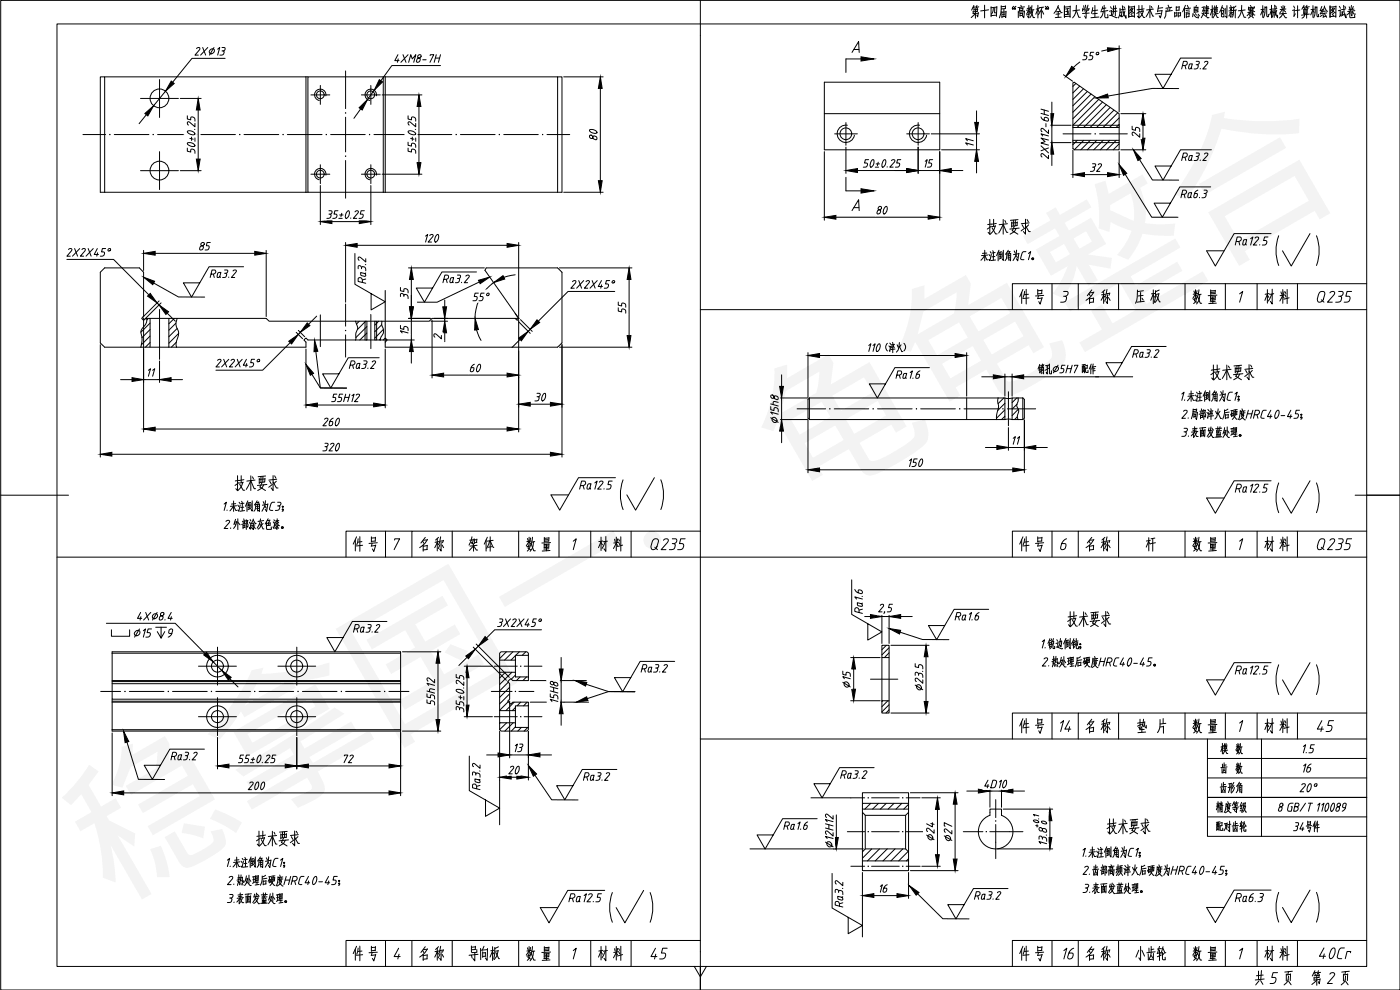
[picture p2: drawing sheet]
<svg xmlns="http://www.w3.org/2000/svg" width="420mm" height="297mm" viewBox="0 0 420 297" stroke-linecap="round" stroke-linejoin="round" font-family="sans-serif">
<defs><g id="words">
<text font-size="47.6" x="33.1" y="270.5" transform="rotate(-30 33.1 270.5)">稳拿国一·龟龟整合</text>
<text font-size="34.8" x="369.7" y="218">( )</text>
<g font-size="34.4">
<text x="369.7" y="89.3">( )</text>
<text x="172.9" y="162.3">( )</text>
<text x="369.7" y="163.3">( )</text>
<text x="169.7" y="286.1">( )</text>
<text x="369.7" y="286.1">( )</text>
</g>
<g font-size="8.4">
<text x="295.3" y="71.6">技术要求</text>
<text x="378.9" y="92.4">材 料</text>
<text x="362.7" y="115.4">技术要求</text>
<text x="69.5" y="148.5">技术要求</text>
<text x="105.1" y="166.9">件 号</text>
<text x="305.2" y="166.9">件 号</text>
<text x="378.9" y="221.2">材 料</text>
<text x="331.3" y="251.5">技术要求</text>
<text x="76.2" y="255.1">技术要求</text>
<text x="105.1" y="289.6">件 号</text>
<text x="139.7" y="289.6">导向板</text>
<text x="178.9" y="289.6">材 料</text>
<text x="305.2" y="289.6">件 号</text>
<text x="378.9" y="289.6">材 料</text>
</g>
<g font-size="7.9">
<text x="305.2" y="92.4">件 号</text>
<text x="324.9" y="92.4">名 称</text>
<text x="339.7" y="92.4">压 板</text>
<text x="357" y="92.4">数 量</text>
<text x="124.9" y="166.5">名 称</text>
<text x="139.7" y="166.5">架 体</text>
<text x="157" y="166.5">数 量</text>
<text x="178.9" y="166.5">材 料</text>
<text x="324.9" y="166.5">名 称</text>
<text x="357" y="166.5">数 量</text>
<text x="378.9" y="166.5">材 料</text>
<text x="319.6" y="189.1">技术要求</text>
<text x="305.2" y="221.2">件 号</text>
<text x="324.9" y="221.2">名 称</text>
<text x="340.4" y="221.2">垫 片</text>
<text x="357" y="221.2">数 量</text>
<text x="124.9" y="289.3">名 称</text>
<text x="157" y="289.6">数 量</text>
<text x="324.9" y="289.3">名 称</text>
<text x="340.1" y="289.3">小齿轮</text>
<text x="357" y="289.6">数 量</text>
</g>
<text font-size="7.5" x="290.7" y="6.7">第十四届“高教杯”全国大学生先进成图技术与产品信息建模创新大赛 机械类 计算机绘图试卷</text>
<g font-size="7.1">
<text x="394.4" y="220.8">45</text>
<text x="364.1" y="245.2">精度等级</text>
</g>
<g font-size="6.6">
<text x="394.4" y="91.7">Q235</text>
<text x="194.4" y="166.2">Q235</text>
<text x="394.4" y="166.2">Q235</text>
<text x="365.5" y="227.5">模 数</text>
<text x="365.5" y="233.2">齿 数</text>
<text x="365.1" y="239.2">齿形角</text>
<text x="364.1" y="250.8">配对齿轮</text>
<text x="387.3" y="250.8">34号件</text>
<text x="194.4" y="288.9">45</text>
<text x="395.1" y="288.9">40Cr</text>
</g>
<g font-size="6.2">
<text x="322.4" y="220.8" transform="rotate(-90 322.4 220.8)">14</text>
<text x="323.5" y="288.9" transform="rotate(-90 323.5 288.9)">16</text>
</g>
<g font-size="5.7">
<text x="39.5" y="192.3">15</text>
<text x="389.1" y="238.8">20°</text>
<text x="369.7" y="271.6">Ra6.3</text>
</g>
<g font-size="5.3">
<text x="353.8" y="21.9">Ra3.2</text>
<text x="353.8" y="49.4">Ra3.2</text>
<text x="62.1" y="84.3">Ra3.2</text>
<text x="128.4" y="103.4">2</text>
<text x="339" y="108.3">Ra3.2</text>
<text x="173.2" y="147.8">Ra12.5</text>
<text x="105.1" y="190.9">Ra3.2</text>
<text x="191.6" y="202.8">Ra3.2</text>
<text x="394.8" y="232.8" transform="rotate(-90 394.8 232.8)">16</text>
<text x="174.3" y="235.3">Ra3.2</text>
<text x="251.5" y="234.6">Ra3.2</text>
<text x="169.7" y="271.6">Ra12.5</text>
<text x="254" y="273.4" transform="rotate(-90 254 273.4)">Ra3.2</text>
<text x="291.4" y="270.9">Ra3.2</text>
</g>
</g></defs>
<g fill="none" stroke="#000" stroke-width=".3">
<path d="M103.7 21.3v11.3M103.7 35.2v10.4M24.9 40.4h6.8M34.3 40.4h10.4M47.3 40.4h10.4M60.3 40.4h10.4M73.2 40.4h10.5M86.2 40.4h10.4M99.2 40.4h10.4M103.7 48.2v11.3M112.2 40.4h10.4M125.2 40.4h10.4"/>
<path d="M138.2 40.4h10.4M151.2 40.4h10.3M164.2 40.4h6.8M319 40.2h8.4M330 40.2h8.3M103.7 91.2v6.7M103.7 100.5v6.6M239.2 122.7h8.6M250.4 122.7h10.3M263.4 122.7h10.3M276.3 122.7h10.4M289.3 122.7h10.4"/>
<path d="M302.3 122.7h8.5M149.9 199.9h5.3M157.3 199.9h5.3M30.2 207.5h6M38.8 207.5h10.4M51.8 207.5h10.4M64.8 207.5h10.4M77.8 207.5h10.3M90.8 207.5h10.3M103.7 207.5h10.4M116.7 207.5h6M149.2 207.5h4.5"/>
<path d="M149.9 215h5.3M155.7 207.5h4.5M157.3 215h5.3M255.4 239.4h4.1M261.6 239.4h8.3M271.9 239.4h4.2M298.8 239.9v5.4M254.3 249.5h5.2M255.4 259.9h4.1M261.6 259.9h8.3M261.6 249.5h8.3M271.9 259.9h4.2"/>
<path d="M271.9 249.5h5.3M289.1 249.5h5.9M297.1 249.5h5.8M298.8 247.4v5.3"/>
</g>
<g fill="#000" stroke="#000" stroke-width=".3">
<path d="M103.6 33.9h.2zM58.9 40.4h.2zM110.8 40.4h.2zM123.8 40.4h.2zM136.8 40.4h.2zM149.8 40.4h.1zM162.8 40.4h.1zM103.6 99.2h.2zM262 122.7h.1zM275 122.6v.2zM288 122.7h.1zM300.9 122.7h.2z"/>
<path d="M156.2 199.9h.2zM115.4 207.5h.1zM154.6 207.5h.2zM260.5 239.4h.1zM270.8 259.9h.2zM295.9 249.5h.2zM298.7 246.3h.2z"/>
<circle cx="33" cy="40.4" r=".07"/>
<circle cx="46" cy="40.4" r=".07"/>
<circle cx="72" cy="40.4" r=".07"/>
<circle cx="85" cy="40.4" r=".07"/>
<circle cx="97.9" cy="40.4" r=".07"/>
<circle cx="103.7" cy="46.8" r=".07"/>
<circle cx="328.7" cy="40.1" r=".07"/>
<circle cx="249" cy="122.7" r=".07"/>
<circle cx="37.5" cy="207.5" r=".07"/>
<circle cx="50.5" cy="207.5" r=".07"/>
<circle cx="63.4" cy="207.5" r=".07"/>
<circle cx="76.4" cy="207.5" r=".07"/>
<circle cx="89.4" cy="207.5" r=".07"/>
<circle cx="102.4" cy="207.5" r=".07"/>
<circle cx="156.3" cy="215" r=".07"/>
<circle cx="260.6" cy="259.9" r=".07"/>
<circle cx="260.6" cy="249.5" r=".07"/>
<circle cx="270.9" cy="249.5" r=".07"/>
</g>
<g fill="none" stroke="#000" stroke-width=".3">
<path d="M210.2 10.6v275M253.9 17.7v4M31.4 23.1h61M91.8 23.1v34.6M115 23.1h-22.6v34.6h22.6M115.6 23.1h-.6v34.6M115.6 23.1v34.6M115.6 23.1h51.7M247.4 34.1v10.8h34.6v-20.2h-34.6v9.4h34.6M322 24.8l.4-.1 13.5 9.4v10.8h-13.4l-.5-.4zM322 38.3h13.9M31.4 57.7v-34.6h-1.3v34.6h62.3"/>
<path d="M115 57.7h53.7v-34.6h-1.4v34.6M253.9 53.2v4.1M322 42.1h13.9M30.1 81.7l1.3-1.3h10.4l1.3 1.3v13.2l-.6 .6 .6 .6 .6-.6h1.3v8.7h-13.6l-1.3-1.3zM45 95.5h5.7M110.1 96.4v5.6M112.5 96.4v5.6M210.2 92.9h200M45 104.2h46.8v-1.6l-.6-.6 .6-.6 .6 .6h22.6l.6-.6 .6 .6-.6 .6v1.6h51.7l1.4-1.3v-21.2l-1.4-1.3h-21.4l-.4 .7 10.3 14.4-.6 .6-.6-.6h-24.9l-.9 .9h-48l-.9-.9h-29.2v8.7M242.9 119.4h58.7M242.9 119.4v6.5M242.9 119.4l-.4 .4v5.7l.4 .4"/>
<path d="M301.6 119.4v6.5h-58.7M301.6 119.4l.6 .2 1.5-.2M307 119.4h-3.3v6.5M307 119.4v6.5M307 119.4l.4 .4v5.7l-.4 .4M301.6 125.9l1-.2 1.1 .2M303.7 125.9h3.3M17.1 167.2h393.1M33.7 195.6h86.5v.4h-86.5zM33.7 196v13.8h86.5v.6M120.2 196v8.2h-86.5M149.9 196l.5-.4h7.8l.4 .4v.6h-3.9v1.5h-4.8z"/>
<path d="M149.9 198.1v3.6M154.7 198.1v3.6M158.6 196.6v6.5M264.7 193.6h2.1v3.7h-2.1zM264.7 197.3v13M266.8 197.3v13M33.7 218.9h86.5v.5h-86.5zM33.7 209.8v9.1M33.7 210.7h86.5v8.2M33.7 210.4h86.5v.3M120.2 204.2v.3h-86.5M120.2 204.5v.6h-86.5"/>
<path d="M120.2 205.1v4.7M149.9 201.7h4.8v1.4h3.9v1.1h-4.7l-.6-.6-.9 .9 .6 .6v4.7l-.6 .6 .9 .9 .6-.6h4.7v1.1h-3.9v1.4h-4.8zM149.9 216.9h4.8v1.4h3.9v.6l-.4 .5h-7.8l-.5-.5zM149.9 213.2v3.7M154.7 213.2v3.7M158.6 211.8v6.5M264.7 210.3h2.1v3.6h-2.1zM210.2 221.7h200M258.8 237.9h13.9v4.9h-13.9zM258.8 242.8v.9M258.8 258.3h13.9M258.8 241h13.9"/>
<path d="M259.7 254.7h12.1l.9 .9v5.6h-13.9v-5.6zM259.7 254.7v-10.1l-.9-.9v11.9M259.7 244.6h12.1M271.8 254.7v-10.1l.9-.9v11.9M272.7 242.8v.9M297.1 242.8h3.5v1.8a5.2 5.2 0 0 1 2.4 8 5.2 5.2 0 0 1-8.3 0 5.2 5.2 0 0 1 2.4-8z"/>
<circle cx="47.9" cy="29.5" r="2.82"/>
<circle cx="96.1" cy="28.5" r="1.16"/>
<circle cx="111.3" cy="28.5" r="1.16"/>
<circle cx="47.9" cy="51.2" r="2.82"/>
<circle cx="96.1" cy="52.2" r="1.16"/>
<circle cx="111.3" cy="52.2" r="1.16"/>
<circle cx="253.9" cy="40.1" r="1.76"/>
<circle cx="275.5" cy="40.1" r="1.76"/>
<circle cx="65.3" cy="199.9" r="3.2"/>
<circle cx="65.3" cy="199.9" r="1.8"/>
<circle cx="89" cy="199.9" r="3.2"/>
<circle cx="89" cy="199.9" r="1.8"/>
<circle cx="65.3" cy="215" r="3.2"/>
<circle cx="65.3" cy="215" r="1.8"/>
<circle cx="89" cy="215" r="3.2"/>
<circle cx="89" cy="215" r="1.8"/>
</g>
<g fill="none" stroke="#000" stroke-width=".3">
<path d="M.2 .1h420v296.9h-420zM59 14.6l.5-.3 .5 .2-.1 .3-1.4 1.7h1M60.8 14.3l.9 2.2M62.4 14.3l-2.2 2.2M63 15l.8-.4a.81 .81 0 0 1 .5 1.1 .81 .81 0 0 1-1.1 .5l-.2-.2a.67 .67 0 0 1 0-1zM64.2 14.3l-1.3 2.2M65.3 14.8l.7-.5-.7 2.2M66.6 15.3l.7 .2-.2 .7-.3 .3h-.8M66.6 14.3h.7a.56 .56 0 0 1 .2 .6 .56 .56 0 0 1-.6 .4M67.6 17.5h-10l-5.8 7.2M119.4 16.4l-.9 1.8h1.3M119.5 17.7l-.2 1"/>
<path d="M120.9 16.4l.9 2.3M122.5 16.4l-2.2 2.3M122.6 18.7l.7-2.3 .4 1.3 1.1-1.3-.6 2.3M125.6 16.5l-.3 .7 .6 .3a.72 .72 0 0 1 0 .9 .72 .72 0 0 1-.8 .2 .99 .99 0 0 1 1-1.3l.3-.7zM126.9 17.9h1M129.1 16.7l.1-.3h1l-1.2 2.3M130.7 17.4h1.3M130.9 16.4l-.6 2.3M132.2 19.7h-14.6l-3.3 4.5M132.2 16.4l-.6 2.3M253.9 17.7h4.5M255.7 15.7l2-3.2 .2 3.2"/>
<path d="M256.2 14.8h1.6M324.1 18.6l-2 1.7M326.5 15.7h-1l-.2 1h.6l.3 .5-.5 .7h-.8M328.3 15.7h-1l-.2 1h.6l.3 .5-.5 .7h-.8M332.4 14.9l-1.8 .4M335.9 13.7v19.9M42.2 29.5h11.4M43.9 34.4l-2.2 2.7M47.9 23.9v11.3M49.7 27.4l-3.6 4.3M54.1 29.5h6.3M56.2 34.7v1l1 .3v-.7l.5-.2 .7 .4 .1 .9"/>
<path d="M56.3 39.3a1.46 1.46 0 0 1 2.1 1 1.8 1.8 0 0 1-2.2-.9zM58.4 38.8h.1M58.5 37v1l-2-1.5-.3 .5 .4 .5M59.5 33v14.7M93.3 28.5h5.7M96.1 25.6v5.7M108.2 32.7l-2 2.8M108.5 28.5h5.6M111.3 25.6v5.7M112.3 27.1l-2 2.8M114.7 28.5h11.9M122.5 34.7v1l1 .3v-.7l.5-.2 .7 .4 .1 .9"/>
<path d="M122.6 39.3a1.46 1.46 0 0 1 2.1 1 1.8 1.8 0 0 1-2.2-.9zM124.6 38.8h.2M124.8 37v1l-2.1-1.5-.2 .5 .3 .5M125.7 31.9v16.9M169.2 23.1h11.8M177 38.9a1.52 1.52 0 0 1 2.1 1 1.76 1.76 0 0 1-2.2-.9zM180.2 26.5v27.7M253.9 36.8v6.8M275.5 36.8v6.8M293.1 33.3v3.4M312.4 35.1l.1 .3a2.18 2.18 0 0 0 2 .9l.2-.2a.75 .75 0 0 0-.4-.8 .75 .75 0 0 0-.9 .2v.6M312.4 34l2.3 .7"/>
<path d="M312.4 32.8l2.3 .6M313.4 33v1.3M313.9 37.1v.9M314.7 39v1l-2-1.5-.3 .5 .3 .5M314.8 37.6h6.6M315.7 30.6v3.5M315.7 37.6v5.2M319.2 22.4l2.7 2M336.4 34.1h7.5M339.8 37.9v.9l1 .3v-.6l.5-.3 .7 .4 .1 .9M343 37.6v3.9M353.7 26.6l-7.8-.1-13.4 2.3"/>
<path d="M42.2 51.2h11.4M47.9 45.5v11.4M54.1 51.2h6.3M56.2 44.4v1l1 .2v-.6l.5-.3 .7 .5 .1 .8M56.3 42.8a1.46 1.46 0 0 1 2.1 1 1.8 1.8 0 0 1-2.2-.8zM57 41.5l1 .3M57.5 41.1v1M58.5 41.4v1M93.3 52.3h5.7M96.1 49.4v5.7M96.1 55.7v11.7M108.5 52.3h5.6"/>
<path d="M111.3 49.4v5.7M111.3 55.7v11.7M114.7 52.3h11.9M122.5 44.4v1l1 .2v-.6l.5-.3 .7 .5 .1 .8M122.5 42.7v.9l1 .2v-.6l.5-.2 .7 .4 .1 .8M123.2 41.5l1 .3M123.7 41.1v1M124.8 41.4v1M169.2 57.7h11.8M177.1 40.5a.57 .57 0 0 0 .2 1 .57 .57 0 0 0 .7-.7 .74 .74 0 0 1 .9 .2 .74 .74 0 0 1 .1 .9 1.02 1.02 0 0 1-1.2-1.1zM247.4 45.5v20.6M250.5 40.2h6.8"/>
<path d="M253.9 44.1v7.9M253.9 57.3h4.5M257.3 51.2h14.8M260.7 47.9h-1l-.2 1h.6l.3 .5-.5 .7-.8 .1M261.7 48.1l.3-.2a1.55 1.55 0 0 1-.4 2.2l-.2 .1a1.47 1.47 0 0 1 .3-2.1zM262.7 50.2h1M262.9 49.2h1M263.6 48.7l-.3 1M265.3 47.9h.2a1.46 1.46 0 0 1-.4 2.2l-.1 .1a1.51 1.51 0 0 1 .3-2.3zM266.3 50l-.1 .2M267.5 48.2l.6-.3 .5 .3-.2 .5-1.4 1.5h1.1M270.3 47.9h-.9l-.3 1h.6l.3 .5-.4 .7-.9 .1"/>
<path d="M272.1 40.2h6.8M275.5 44.1v7.9M275.5 51.2h6.5M277.7 48.4l.6-.5-.6 2.3M279.5 40.2h14.5M279.9 47.9h-.9l-.3 1h.7l.2 .5-.5 .7-.8 .1M282 45.5v20.6M282.6 44.9h11.4M285.5 51.2h3.5M290.3 43.5l-.5-.6 2.3 .6M290.3 42.2l-.5-.6 2.3 .6M293.1 40.2v4.7"/>
<path d="M293.1 48.4v3.5M312.4 43.8l2.3 2.1M312.9 40.8l-.5-.6 2.3 .6M314.7 46.6v1l-2-1.5-.3 .5 .3 .5M314.7 42l-2.3-.6 1.2 1.1-1.2 .4 2.3 .6M314.7 44.4l-2.3 .8M314.8 42.8h6.6M315.7 46.3v3.4M322 45v8.3M325.5 52.4h6.9M327.9 50.2l.6 .1-.1 .7-.3 .3-.9 .1M327.9 49.1h.7a.55 .55 0 0 1 .2 .7 .55 .55 0 0 1-.6 .4"/>
<path d="M329.6 49.4a.48 .48 0 0 1 .7-.3 .48 .48 0 0 1 .1 .8l-1.3 1.5h1M335.9 45.5v7.8M336.4 44.9h7.5M337.7 52.3l8 12.9h7.8M342 47.9l3.9 6.1h7.8M342.1 40.2v1l-2.1-1.5-.2 .5 .3 .5M20.1 77.8h14l10.6 10.7M20.6 74.9l.5-.3 .5 .2-1.5 2.1h1M22.4 74.6l.9 2.3M23.9 74.6l-2.1 2.3M24.6 74.9l.5-.3 .5 .2-.2 .5-1.3 1.6h1M26.5 74.6l.8 2.3"/>
<path d="M28 74.6l-2.2 2.3M29.2 74.6l-.9 1.8h1.2M29.3 75.8l-.3 1.1M31.7 74.6h-1l-.2 1h.6l.3 .5-.5 .7-.8 .1M43.1 75.1v6M46.6 76h29.9M60.3 73.1l.1 .6 .4 .1a.7 .7 0 0 1 0 .9 .7 .7 0 0 1-.9 .2 1.02 1.02 0 0 1 1.1-1.3 .51 .51 0 0 0 .1-.9 .51 .51 0 0 0-.8 .4zM63.1 72.8h-1l-.2 .9 .8 .2 .1 .3-.4 .8h-.8M79.9 75.1v19.9M98.7 64.2l.7 .3-.2 .6-.3 .3-.8 .1M98.7 63.2h.7a.56 .56 0 0 1 .2 .7 .56 .56 0 0 1-.6 .3M99.6 66.5h8.2"/>
<path d="M101.4 63.2h-.9l-.3 1h.7l.2 .6-.2 .5-1 .2M101.7 65.5h1M101.9 64.5h1.1M102.6 64l-.3 1M103.7 72.8v17.9M104.2 63.4l.3-.2a1.46 1.46 0 0 1-.4 2.2l-.1 .1a1.37 1.37 0 0 1 .2-2.1zM105.3 65.4l-.1 .1M106.6 63.6l.5-.4 .5 .3-1.6 2h1.1M107.2 73.6h45M109.3 63.2h-.9l-.3 1h.7l.2 .6-.4 .6-.9 .1M127.7 70.9l.7-.6-.7 2.3M129 70.7l.5-.4 .5 .3-1.5 2h1"/>
<path d="M131.1 70.4l.2-.1a1.51 1.51 0 0 1-.4 2.3h-.1a1.42 1.42 0 0 1 .3-2.2zM155.7 72.8v22.2M250.9 65.2h27.7M255.7 63.2l2-3.3 .2 3.3M256.2 62.3h1.6M263.8 62l-.3 .7 .6 .3a.71 .71 0 0 1 0 .9 .71 .71 0 0 1-.9 .2 1.02 1.02 0 0 1 1.1-1.3l.2-.7-.3-.2zM265.8 62l.1-.1a1.46 1.46 0 0 1-.3 2.2l-.2 .1a1.42 1.42 0 0 1 .4-2.2zM43.1 95.4v34.2M44.1 95.5a3.2 3.2 0 0 1-1.4 3 3.1 3.1 0 0 0-.1 3l-.3 2.7M46.1 84.9l7.5 4.2h7.8M47.1 90.9l.7 .6M47.8 90.3l-4.9 4.9"/>
<path d="M47.9 92.9v14.9M48.3 90.9l-4.8 4.8M50.2 94l2.4 2.4M53.2 95.5l-.4 1.5 .2 1.1a3.8 3.8 0 0 1 0 4.2l-.2 1 .2 .9M88.9 99.7l1.9 1.9M89.5 99.1l1.9 1.9M90.1 99.7l-.6 .7M95 94.9l-2.4 2.4M96.1 94.5v9.5M106.7 96.4l.5 1.3a2 2 0 0 1-.4 2.2l-.1 2.1M111.3 94.3v10.3M114.6 96.4a3.8 3.8 0 0 0 .5 2.7l-.1 .9-.7 1.3-.1 .7"/>
<path d="M115.6 87.2v15.4M120.2 86.3v.9l1 .3v-.6l.5-.3 .7 .4 .1 .9M120.2 97.6v1l1 .2v-.6l.5-.3 .7 .5 .1 .8M120.7 99.9l-.5-.6 2.3 .6M121.2 89l.3-.7 .6 .2 .3 .3 .1 .8M121.2 88.7a.56 .56 0 0 0-.4-.6 .56 .56 0 0 0-.6 .2v.7M122.6 80.4h22.8M122.6 95.5h6.6M123.4 83.8v8.3M123.4 95.5v6.5M129.4 96.4h4.9M129.7 96.1v17.3"/>
<path d="M130.2 95.5h4.1M133.5 90v2.1M133.5 95.5v.9M143 99l1.4 3.1M143.6 88h-1l-.3 1h.7l.2 .5-.4 .7h-.9M143.8 84.6l-12.6 6.1h-5.9M145.3 88h-.9l-.3 1h.6l.3 .5-.3 .6-1 .1M146.1 88.2l.2-.2a.36 .36 0 0 1 .5 .2 .36 .36 0 0 1-.2 .5l-.5-.1zM148.2 84.8a13.2 13.2 0 0 0-5.6 10.7M154.6 94.1l1.1 1.4h-1.1M154.6 82.5l-3.4 .7M155.6 96.5l3.5 3.5"/>
<path d="M155.7 96.1v33.5M156.2 95.9l3.5 3.5M159.1 98.8l-.6 .6M167.9 80.4h21.8M171.8 84.5l.5-.3 .5 .2-.1 .5-1.4 1.6h1M173.7 84.2l.8 2.3M175.2 84.2l-2.1 2.3M175.9 84.5l.5-.3 .5 .2-1.5 2.1h1M177.7 84.2l.9 2.3M179.2 84.2l-2.1 2.3M180.5 84.2l-1 1.8h1.3M180.6 85.5l-.3 1"/>
<path d="M183 84.2h-1l-.3 1h.7l.2 .5-.4 .7-.8 .1M183.8 84.4l.6-.1a.44 .44 0 0 1-.2 .6 .44 .44 0 0 1-.6-.2zM184.5 87.4h-14l-8.9 8.9M185.5 92.4v.9l1.1 .3v-.7l.4-.2 .7 .4 .1 .9M185.5 90.6v1l1.1 .2v-.6l.4-.3 .7 .4 .1 .9M188.8 83.8v16.9M323.6 85.1h-19.8v7.8M410.2 85.1h-86.6v7.8M30.1 103.4v33.7M36.2 113.9h3.4M43.1 113.9h4.8M44.5 111.1l.7-.5-.7 2.3"/>
<path d="M45.8 111.1l.6-.5-.6 2.3M47.9 108.3v6.5M51.4 113.9h3.4M65.3 108.1l.5-.3 .5 .3-1.5 2h1M67.1 107.8l.9 2.3M68.7 107.8l-2.2 2.3M69.3 108.1l.6-.3 .5 .3-.2 .5-1.4 1.5h1.1M71.2 107.8l.9 2.3M72.7 107.8l-2.1 2.3M74 107.8l-1 1.8h1.3M74 109.1l-.2 1M76.4 107.8h-.9l-.3 1h.7l.2 .5-.2 .6-1.1 .2"/>
<path d="M77.3 108l.1-.1a.34 .34 0 0 1 .5 .1 .34 .34 0 0 1-.2 .5l-.5-.1zM87.1 102.8l-8.3 8.3h-14M91.8 104.7v17.7M94.8 105.4l1.3 11h7.9h-7.9l-2.5-4.1M101.1 118.3h-.9l-.3 .9h.6l.3 .5-.3 .6-1 .2M102.9 118.3h-1l-.3 .9h.7l.2 .5-.4 .8h-.8M103.5 119.2h1.2M103.8 118.3l-.7 2.2M105 118.3l-.6 2.2M105.6 118.7l.7-.4-.7 2.2M106.9 118.6l.5-.3 .5 .2-.2 .5-1.3 1.5h1M115.1 102h9.2"/>
<path d="M115.6 104.7v17.7M123.4 105.5v3.5M133.1 112.6h19.1M142.4 109.3l-.3 .1a2.18 2.18 0 0 0-.9 2l.2 .1a.72 .72 0 0 0 .7-.4 .72 .72 0 0 0-.1-.8h-.6M143.6 109.5l.3-.2a1.46 1.46 0 0 1-.4 2.2h-.2a1.37 1.37 0 0 1 .3-2zM156 101.9l-2.4 2.4M161.2 119l.6 .2-.1 .7-.3 .3-.9 .1M161.2 118h.7a.56 .56 0 0 1 .2 .7 .56 .56 0 0 1-.6 .3M163.2 118.1l.2-.1a1.56 1.56 0 0 1-.3 2.2l-.2 .1a1.51 1.51 0 0 1 .3-2.2zM167.9 104.2h21.8M168.7 103.4v33.7M231.5 118.5a.57 .57 0 0 0 .2 1 .57 .57 0 0 0 .7-.7 .74 .74 0 0 1 .9 .1 .74 .74 0 0 1 .1 .9 1.02 1.02 0 0 1-1.2-1z"/>
<path d="M233.7 119.4h8.7M234.6 112.5v3.4M234.6 119.4v6.5M242.5 105.8v13.5M246 106.7h40.6M260.7 103.7l.7-.5-.7 2.2M262 103.7l.6-.5-.6 2.2M263.5 103.4l.4-.2a1.62 1.62 0 0 1-.7 2.2 1.56 1.56 0 0 1 .3-2zM266.3 103a1.55 1.55 0 0 0 0 2.3M266.8 103.8l.3 .4M266.9 105.1l.1 .3M267 102.9l.3 .4"/>
<path d="M267.3 103.9l-.3 1.5M267.7 104l.1 .3M267.8 103.4l-.5 1.1M267.9 102.7l.1 .5M267.9 104.5v1.3M268.1 103.9l.3 .4M268.2 103.4l-.3 1M268.5 103.3l-1 .1M268.6 104.7l-1.3 .2M269.2 103.4l.3 .8M269.9 103.9l.8 1.6h.2M269.9 102.8l-.4 2.3-.5 .5"/>
<path d="M270.4 103.4l-.4 .7M271.3 103a1.55 1.55 0 0 1-.1 2.3M290.1 105.8v13.1M290.1 119.4v6.5M294.6 113.1h3.5M299.6 119.4l-.2 .7a5.7 5.7 0 0 1-.2 4l-.1 1.8M301.6 112.2v6.7M301.6 113.1h2.1M302.6 117.5v10.2M303.7 112.2v6.7M305.5 119.4a2.69 2.69 0 0 1-.4 2.2l.5 1.1a1.93 1.93 0 0 1-.2 1.9l.2 1.3M307.2 113.1h32.7"/>
<path d="M312 109.3l-.5 1.4M312 110.3v1.5M312.3 109.8h-.4M312.3 110.3h-.5M312.4 110.9l-.7 .1M312.4 111.4l-.4 .5M312.5 109.5l.2 .5M312.5 110.2v1.9M312.8 109.2v1.1M313 111.2h-.5M313 110.8h-.5M313.2 110.2v2l-.3-.4"/>
<path d="M313.2 110.3h-.7M313.3 109.4l-.3 .6M314.2 110.1l.1 .2v1.9l-.3-.5M314.6 109.6l-.8 .1M314.7 109.5l-.4 .7M314.7 110.5l-1.1 .6M315 109.2l.1 3h.5v-1M316.3 110.3l.8-.3a.79 .79 0 0 1 .3 1.2 .79 .79 0 0 1-1.3 0zM317.5 109.6l-1.4 2.3M319.6 109.6h-.9l-.3 1h.7l.2 .5-.2 .6-1 .2M320.3 110.6h1.2M320.5 109.6l-.6 2.3"/>
<path d="M321.8 109.6l-.7 2.3M322.5 109.8v-.2h1l-1.1 2.3M324.8 109.9v1.9M325.1 109.5l-.1 1.4M325.3 109.5v1.3h.2M325.3 111.1l-.3 .1M325.4 111.4l-.6 .2M325.5 110l-.7 .1M325.5 109.9v2M325.8 109.3l-1.1 .2M325.8 110.3v1.3l.8 .1-.1-.6M326.3 109.6l-.5 .1"/>
<path d="M326.3 110.4l-.5 .1M326.3 109.5v.9M327.4 109.8v2.4M327.5 109.2l-.6 1.5M328 110.1v2.1M328.1 109.2l-.4 1.6M328.6 110.6l-.6 .1M328.7 111.2l-.7 .1M328.8 110l-.8 .1M33.6 136.3h131.6M46.6 128.7h105.6M95.3 121.5h16.8"/>
<path d="M97.4 125.8l.5-.3 .5 .2-.1 .5-1.4 1.5h1M97.5 134l.6 .1-.1 .8a.9 .9 0 0 1-1.1 .4M97.5 133h.7a.56 .56 0 0 1 .2 .7 .56 .56 0 0 1-.6 .3M99.2 133.3l.5-.3 .5 .3-1.5 2h1M100 125.5l-.3 .1a2.2 2.2 0 0 0-.9 2l.4 .1 .6-.3v-.9h-.7M101.3 125.5h.2a1.46 1.46 0 0 1-.4 2.2h-.1a1.44 1.44 0 0 1 .3-2.2zM101.4 133.1l.2-.1a1.56 1.56 0 0 1-.2 2l-.4 .3a1.42 1.42 0 0 1 .4-2.2zM159.1 121.3h6.1M231.3 122v.9l1 .3v-.7l.5-.2a.72 .72 0 0 1 .8 .7v.6M231.3 125.3l2.3 1.4M231.3 121.2l2.3 .6M231.8 124.3l-.5-.7 2.3 .7"/>
<path d="M231.9 125.3a.81 .81 0 0 1 1.2 .4 .81 .81 0 0 1-.6 1.1 .9 .9 0 0 1-.6-1.5zM233.6 120.7l-1.4-.2-.2 .9M233.7 125.9h8.7M234.6 129.4v3.4M242.5 126v15.8M273 138.2l.6-.5-.6 2.3M275.3 137.7h-1l-.2 1h.6l.3 .5-.3 .6-1 .2M276.3 137.9l.3-.2a1.49 1.49 0 0 1-.4 2.2l-.2 .1a1.49 1.49 0 0 1 .3-2.1zM295.7 134.3h3.5M302.6 128.3v6.8M302.6 134.3h4.8M304.1 131.5l.6-.5-.6 2.3"/>
<path d="M305.4 131.5l.6-.5-.6 2.3M307.4 126v15.8M310.9 134.3h3.4M123.6 159.4h-19.8v7.8M210.2 159.4h-86.6v7.8M246 141h58M323.6 159.4h-19.8v7.8M410.2 159.4h-86.6v7.8M31.9 187h20.7l9 9.1M33.4 189v1.9h5.5v-1.9M42.2 183.8l-.9 1.7h1.2M42.3 185l-.3 1"/>
<path d="M43.7 183.8l.9 2.2M45.3 183.8l-2.2 2.2M46.1 184.3l.2-.1a.73 .73 0 0 1 1 .5 .73 .73 0 0 1-.6 .9 .69 .69 0 0 1-1-.4 .69 .69 0 0 1 .4-.9zM46.7 188.2h3.3M47.2 183.8l-1.4 2.2M48.2 184.1v.4l.5 .3a.72 .72 0 0 1 .1 .9 .72 .72 0 0 1-1 .2 .99 .99 0 0 1 1.1-1.3l.2-.2a.5 .5 0 0 0-.2-.7 .5 .5 0 0 0-.7 .4zM49.4 189.5l-1.1 2M49.5 185.9v.1M51.4 183.8l-1 1.7h1.3M51.4 185l-.2 1M59.6 199.9h11.4M64 198.6l2.5 2.6"/>
<path d="M65.3 194.2v11.4M83.4 199.9h11.3M89.1 194.2v11.4M120.8 195.6h11.5M131.4 199v16.9M139.3 199.9h8.5M140.2 197.2l-2.5 2.5M142 194.2l10 9.9M142.9 193.2l10 10M143.6 193.9l-1 .9M148.3 199.9h1.6M149.9 186.7l.7 .3-.1 .6-.4 .3-.8 .1"/>
<path d="M149.9 185.7h.7a.56 .56 0 0 1 .2 .7 .56 .56 0 0 1-.6 .3M151.7 185.7l.9 2.3M153.2 185.7l-2.1 2.3M153.9 186l.5-.3 .5 .3-1.5 2h1M155.7 185.7l.9 2.3M157.3 185.7l-2.2 2.3M158.5 185.7l-.9 1.8h1.2M158.6 187l-.3 1M161 185.7h-.9l-.3 1 .8 .1 .1 .4-.5 .7-.8 .1M161.8 185.9l.5-.2a.37 .37 0 0 1 0 .6 .37 .37 0 0 1-.5-.3zM162.5 189h-14l-2.5 2.4M168.4 197.3v3.4"/>
<path d="M255.3 197.3h8.9M259.5 185h1.7M264.2 181.6l.5-.3 .5 .3-.1 .3-1.4 1.7h1M264.7 184.1v9M264.7 185h2.1M265.4 183.7l.2-.1-.3 .5M266.8 184.1v9M267.4 193.6h11.4M267.8 181.3h-.9l-.2 1h.6l.2 .5a.72 .72 0 0 1-.7 .8h-.5M270.1 189.7l6.8 2.2h7.9M270.3 185h3.5M274.7 199.1v1l1 .2v-.6l.5-.3 .7 .5v.8"/>
<path d="M277.9 197v13.5M33.7 219.9v18.8M59.6 215h11.4M65.3 209.3v11.4M69 203.7l2.4 2.4M83.4 215h11.3M89.1 209.3v11.4M120.2 219.4v19.3M120.8 219.4h11.5M128.1 210v.9l1.1 .2v-.6l.5-.2 .7 .4v.8M128.1 208.2v.9l1.1 .3v-.7l.5-.2a.72 .72 0 0 1 .7 .7v.5M128.1 207.3l2.3 .7"/>
<path d="M128.7 205.6l-.6-.6 2.3 .6M130.4 206.9l-1.3-.2-.2 .8M130.4 203.9v1l-1.7-1.5h-.3l-.3 .5 .4 .5M136.9 210.2v1l1 .2v-.6l.5-.2 .7 .4 .1 .8M136.9 202.3v1l1 .2v-.6l.5-.2 .7 .4 .1 .8M137 206.9a1.46 1.46 0 0 1 2.1 1 1.8 1.8 0 0 1-2.2-.9zM137.7 209.1l1 .3M137.9 213l.1-.6 .8 .1 .3 .3 .1 .8M137.9 212.6a.55 .55 0 0 0-.3-.6 .55 .55 0 0 0-.7 .2v.8M138.2 208.7v1M139.1 206.4h.1M139.2 204.6v1l-1.5-1.3-.5-.2-.3 .5 .3 .5"/>
<path d="M139.2 209v1M139.3 215h8.5M140.2 203.4v8.2M147.4 207.5h1.8M148.3 215h1.6M149.9 219.4v28.1M153 210.3v17.1M158.6 219.4v14.6M159.1 204.2h16.9M159.1 210.7h17.6M165.1 208.2v.9l1.1 .3v-.7l.5-.2 .6 .4 .1 .8M165.1 207.3l2.3 .6"/>
<path d="M165.1 206l2.3 .7M165.4 204.5a.57 .57 0 0 0 .2 .9 .57 .57 0 0 0 .7-.6 .76 .76 0 0 1 .9 .1 .76 .76 0 0 1 .1 .9 1.02 1.02 0 0 1-1.3-1.1zM165.7 210.5l-.6-.7 2.3 .7M166.2 206.3v1.2M168.4 204.2v6.5M168.4 214.2v3.4M175.9 205.3l6.7 2.2h7.9h-7.9l-6.4 2.1M252.9 201.4v.9l1 .3v-.6l.5-.3 .7 .4 .1 .9M252.9 204.7l2.3 1.4M253.4 204.8a.82 .82 0 0 1 1.3 .2 .82 .82 0 0 1-.5 1.2l-.8-.6zM253.4 203.7l-.5-.7 2.3 .7M255.3 210.3h8.9"/>
<path d="M256.2 200.7v6.1M261.2 203.8h8.3M267.4 213.9h11.4M274.7 205.6l2.2 1.4M275.2 205.6a.88 .88 0 0 1 1.1 .2 .88 .88 0 0 1 0 1.2 .97 .97 0 0 1-1-.4 .97 .97 0 0 1-.1-1zM275.7 202.6l.2-.6 .7 .1 .3 .4v.8M275.7 202.3a.56 .56 0 0 0-.4-.6 .56 .56 0 0 0-.6 .3v.6M276.8 201.4l.1 .1M276.9 204v1l-1.6-1.5h-.4l-.2 .5 .3 .5M323.6 213.9h-19.8v7.8M410.2 213.9h-86.6v7.8M37.1 237.9h79.7"/>
<path d="M38.1 222.7l3.4 11.1 7.9 .1M65.3 221.3v9.4M68.7 229.8h16.9M73.1 226.6h-.9l-.3 1h.7l.2 .5-.5 .7h-.8M74.9 226.6h-.9l-.3 1h.6l.3 .5a.72 .72 0 0 1-.7 .7h-.6M75 234.9l.5-.3 .5 .3-.2 .5-1.3 1.5h1M75.1 228.8h1.1M75.4 227.8h1M76 227.3l-.2 1M77 234.8l.3-.2a1.55 1.55 0 0 1-.3 2.2l-.2 .1a1.54 1.54 0 0 1 .2-2.1zM77.8 226.6h.2a1.51 1.51 0 0 1-.4 2.2h-.2a1.42 1.42 0 0 1 .4-2.2zM78.7 228.7v.1"/>
<path d="M78.8 234.8l.3-.2a1.46 1.46 0 0 1-.4 2.2l-.2 .1a1.54 1.54 0 0 1 .3-2.1zM80 226.9l.5-.3 .5 .2-1.5 2h1M82.8 226.6h-1l-.2 1h.6l.3 .5-.5 .7h-.8M89.1 221.3v9.4M92.5 229.8h24.3M103.3 226.8l.1-.2h1l-1.1 2.2M105 226.9l.5-.3 .5 .2-1.5 2h1M146.1 226.5h3.4M153 226.5h5.6M153.2 230.2l.5-.3 .5 .3-.1 .3-1.4 1.7h1M153.4 233.2h1.7M154.6 223.8l.7-.5-.7 2.2"/>
<path d="M155.2 230.1l.3-.2a1.51 1.51 0 0 1-.2 2l-.4 .3a1.47 1.47 0 0 1 .3-2.1zM156 224.3l.5 .1v.8l-.3 .3h-.9M156 223.3h.7a.55 .55 0 0 1 .2 .6 .55 .55 0 0 1-.6 .4M160.5 232.6l5.1 7.4h7.9M162.1 226.5h3.4M243.4 239.4h12M273.2 237.9h14.3M276.6 239.4h5.6M290.2 237.3h3.4M296.5 234.1l-1 1.8h1.3M296.5 235.4l-.2 1M297.1 236.5v5.7"/>
<path d="M297.1 237.3h3.5M298 234.1l.8 .1 .3 .6-.5 1.3-1.3 .3zM300 234.6l.6-.5-.6 2.3M300.6 236.5v5.7M301.6 234.2l.2-.1a1.56 1.56 0 0 1-.4 2.2l-.2 .1a1.53 1.53 0 0 1 .4-2.2zM304 237.3h3.5M362.4 233.4h47.8M362.4 239.3h47.8M378.6 221.7v29.2M225.1 254.7h34M247.7 252.7l2.3 1.4M247.7 248.4l2.3 .7"/>
<path d="M247.7 247.2l2.3 .6M248.2 252.7a.82 .82 0 0 1 1.3 .2 .82 .82 0 0 1-.5 1.2l-.8-.6zM248.2 251.6l-.5-.6 2.3 .6M248.2 246.5l-.5-.6 2.3 .6M248.8 247.4v1.3M250 249.8v1.1l-1.5-1.4-.5-.2-.3 .5 .4 .5M250 244.8v1l-2-1.6-.3 .6 .4 .5M251 244.5v6.8M259 241l-.2 .2M261.3 241l-1.8 1.8M261.6 254.7l-2.8 2.8M263.7 241l-1.8 1.8"/>
<path d="M263.9 254.7l-3.5 3.6M266 241l-1.8 1.8M266.3 254.7l-3.6 3.6M268.3 241l-1.8 1.8M268.6 254.7l-3.6 3.6M270.6 241l-1.7 1.8M270.9 254.7l-3.5 3.6M272.5 255.5l-2.8 2.8M272.7 241.3l-1.5 1.5M272.7 257.7l-.7 .6M276.6 259.9h5.6M278.1 250.6l2.2 1.4"/>
<path d="M278.6 250.6a.8 .8 0 0 1 1.2 .2 .8 .8 0 0 1-.4 1.2l-.9-.6zM279.4 247.1l.9 .2M279.8 246.8v1.3l-1.7-.9M280.3 249v1l-1.5-1.3-.5-.2-.2 .5 .3 .5M281.3 242.9v13.5M283.4 250.8l2.3 1.4M283.6 247.9l-.2-.1v-1l2.3 1.1M283.9 250.9a.81 .81 0 0 1 1.2 .2 .81 .81 0 0 1-.5 1.2l-.8-.7zM285.7 249.2v1l-2.1-1.5-.2 .5 .3 .5M286.6 241.3v16.5M298.8 252.7v4.9M299.4 254.7h16.5"/>
<path d="M301.1 242.8h14.8M302.9 249.5h4.1M310.1 246.2a.94 .94 0 0 1 1.6 .6l-1.1-.1zM310.5 244.8l-.4-.4 1.6 .4M310.9 247.7l.7 .1M311.2 247.4v.7M311.7 245.7h.1M312 248.3a.59 .59 0 0 0 .2 1 .59 .59 0 0 0 .8-.6 .75 .75 0 0 1 .9 .1 .75 .75 0 0 1 .1 .9 .99 .99 0 0 1-1.3-1.1zM312.3 253.1l-.5-.6 2.3 .6M312.5 246.5a.92 .92 0 0 1 1.5 .7h-.4a1.02 1.02 0 0 1-1.1-.7zM312.8 251.8l.3-.7 .6 .2 .3 .3 .1 .8M312.8 251.5a.55 .55 0 0 0-.3-.6 .55 .55 0 0 0-.7 .2v.7"/>
<path d="M314 250.5l.1 .1M315.1 246.2v5.1M362.4 245.1h47.8M258.8 261.8v19.3M262.3 268.7h6.9M264.2 266l.6-.5-.6 2.2M266.3 265.5l-.4 .1a2.18 2.18 0 0 0-.9 2l.3 .1a.73 .73 0 0 0 .7-.4 .73 .73 0 0 0-.1-.8h-.6M272.7 261.8v7.8M273.2 261.2h14.3M275.4 268.2l7.6 7.5h7.8M123.6 282.2h-19.8v7.8M210.2 282.2h-86.6v7.8"/>
<path d="M323.6 282.2h-19.8v7.8M410.2 282.2h-86.6v7.8"/>
<circle cx="329.3" cy="16" r=".41"/>
<circle cx="32.8" cy="74.9" r=".41"/>
</g>
<path d="M97.8 28.8a1.71 1.71 0 0 0-1.4-2 1.71 1.71 0 0 0-2 1.4 1.71 1.71 0 0 0 1.4 1.9M113 28.8a1.71 1.71 0 0 0-1.4-2 1.71 1.71 0 0 0-2 1.4 1.71 1.71 0 0 0 1.4 1.9M254.3 37.6a2.6 2.6 0 0 0-3 2.1 2.6 2.6 0 0 0 2.1 3 2.6 2.6 0 0 0 3-2.1M276 37.6a2.6 2.6 0 0 0-3 2.1 2.6 2.6 0 0 0 2.1 3 2.6 2.6 0 0 0 3-2.1M322 37.6h13.9M97.8 52.5a1.71 1.71 0 0 0-1.4-1.9 1.71 1.71 0 0 0-2 1.3 1.71 1.71 0 0 0 1.4 2M113 52.5a1.71 1.71 0 0 0-1.4-1.9 1.71 1.71 0 0 0-2 1.3 1.71 1.71 0 0 0 1.4 2M322 42.8h13.9M109.6 96.4v5.6M113 96.4v5.6" fill="none" stroke="#000" stroke-width=".3"/>
<g fill="none" stroke="#000" stroke-width=".3">
<path d="M322.9 25l-.9 .9M324 25.9l-2 2M325.2 26.7l-3.2 3.1M326.3 27.5l-4.3 4.2M327.4 28.2l-5.4 5.5M328.6 29l-6.6 6.6M329.7 29.8l-7.7 7.8M330.9 30.6l-7.6 7.7M332 31.4l-6.8 6.9M333.2 32.2l-6 6.1M334.3 33l-5.2 5.3M335.4 33.9l-4.4 4.4"/>
<path d="M335.9 35.4l-2.9 2.9M335.9 37.3l-1 1M323.3 42.1l-1.3 1.3M325.2 42.1l-2.8 2.8M327.2 42.1l-2.8 2.8M329.1 42.1l-2.8 2.8M331.1 42.1l-2.8 2.8M333 42.1l-2.8 2.8M335 42.1l-2.9 2.8M335.9 43.2l-1.8 1.7M44.5 95.5l-.4 .5M45 96.9l-2.7 2.8"/>
<path d="M45 98.9l-2.4 2.4M52.3 95.5l-1.6 1.6M52.8 97l-2.1 2.1M53.2 98.5l-2.5 2.5M107.8 96.4l-.8 .8M109.7 96.4l-2.4 2.5M110.1 98l-3.3 3.3M110.1 99.9l-2.1 2.1M113.6 96.4l-1.1 1.2M114.6 97.4l-2.1 2.1M115.1 98.8l-2.6 2.7M45 100.8l-2.6 2.6"/>
<path d="M45 102.8l-1.4 1.4M52.9 102.7l-1.5 1.5M53.6 100l-2.9 3M110.1 101.8l-.2 .2M114.2 101.7l-.4 .3M301.2 119.4l-1.6 1.7M305.1 119.4l-1.4 1.4M301.6 121l-2.2 2.2M301.6 123l-2.6 2.5M301.6 124.9l-1 1M305.2 121.3l-1.5 1.5M305.3 125.1l-.8 .8"/>
<path d="M305.6 122.8l-1.9 1.9M152 195.6l-2.1 2M153.9 195.6l-2.5 2.5M154.7 196.7l-1.3 1.4M155.9 195.6l-1.1 1M157.8 195.6l-1.1 1M266 193.6l-1.3 1.3M266.8 194.3l-2.1 2.2M266.8 195.9l-1.4 1.4M150.1 216.9l-.2 .1M151.7 201.7l-1.8 1.7M152.1 216.9l-2.2 2"/>
<path d="M152.5 204.7l-2.6 2.6M152.5 210.6l-2.6 2.5M153 206.2l-3.1 3M153 208.2l-3.1 3M153.6 201.7l-3.7 3.7M154 216.9l-2.5 2.5M154.3 210.7l-2.5 2.5M154.7 202.6l-1.2 1.2M154.7 212.3l-.9 .9M154.7 218.1l-1.2 1.3M156.1 203.1l-1.1 1.1M156.3 210.7l-1.1 1.1"/>
<path d="M156.5 218.3l-1.1 1.1M158 203.1l-1.1 1.1M158.2 210.7l-1.1 1.1M158.4 218.3l-1.1 1.1M264.9 210.3l-.2 .2M266.4 210.3l-1.7 1.7M266.8 211.4l-2.1 2.2M266.8 213l-.9 .9"/>
</g>
<path d="M17.1 7.2h393.1v282.8h-393.1zM210.2 .1v10.5M.2 148.6h20.4M362.4 221.7v29.2h47.8" fill="none" stroke="#000" stroke-width=".3"/>
<g fill="none" stroke="#000" stroke-width=".3">
<path d="M319.2 88.9l.9 .3a1.27 1.27 0 0 1-.5 1.3 1.27 1.27 0 0 1-1.3 .2M319.2 87.4h1a.79 .79 0 0 1 .3 1 .79 .79 0 0 1-.8 .5M118.4 162l.1-.3h1.4l-1.6 3.2M320.1 161.7l-.4 .1a2.98 2.98 0 0 0-1.3 2.9l.9 .1a1.33 1.33 0 0 0 .5-1.6l-1.1-.1M344.8 162.3l-.8 1.9M344.8 162.6l.4 .7M344.8 161.3v4M345.2 162.1l-1.2 .2M345.9 161.6v3.8M346.6 161.4l-1.2 .3M346.8 162.8l-1.5 .3M384.3 241.1l-.3 .7 .6 .3a.8 .8 0 0 1 .1 .9 .8 .8 0 0 1-.8 .4 .98 .98 0 0 1 .9-1.5l.2-.7-.4-.2z"/>
<path d="M388.1 241h-.9l-.4 .4-.4 1.4 .2 .6h.9l.3-1.4h-.3M388.6 242l1-.1 .2-.4-.2-.5h-.8l-.6 2.4h.8l.4-.3 .2-.7-.4-.4M391.8 241l-1.6 2.4M392.7 241h1.2M393.3 241l-.6 2.4M395.5 241.5l.6-.5-.6 2.4M396.7 241.5l.6-.5-.6 2.4M398.3 241h.3a1.87 1.87 0 0 1-.8 2.4 2.11 2.11 0 0 1 .5-2.4zM400 241h.3a1.92 1.92 0 0 1-.7 2.4 1.99 1.99 0 0 1 .4-2.4zM401.5 241.1l-.2 .7 .5 .3a.8 .8 0 0 1 .1 .9 .8 .8 0 0 1-.8 .4 .98 .98 0 0 1 .9-1.5l.3-.7-.4-.2zM403.8 242.3l-.9-.2 .2-.8a.55 .55 0 0 1 .4-.3 .55 .55 0 0 1 .5 .2v.2a2.04 2.04 0 0 1-1.2 2M119.6 284.5l-1.3 2.5h1.8"/>
<path d="M119.8 286.3l-.4 1.4"/>
</g>
<g fill="#000" stroke="#000" stroke-width=".3">
<path d="M258.4 17l3.9 .7-3.9 .6zM332.4 14.3l3.5 .3-3.5 .9zM43.5 34.1l2.6-2.4-1.7 3.1zM51.4 24.3l.9 .7-2.6 2.4zM59.5 29.5l.6 3.5h-1.2zM107.8 32.3l2.5-2.4-1.6 3.1zM113.8 23.9l1 .7-2.5 2.5zM125.7 28.5l.6 3.4h-1.1zM180.2 23.1l.5 3.4h-1.1zM292.5 36.7h1.2l-.6 3.5zM315.1 34.1h1.1l-.5 3.5zM321.6 19.9l.9 .7-2.6 2.3z"/>
<path d="M329.1 29.4l3.3-1.2 .2 1.2zM343 34.1l.6 3.5h-1.2zM58.9 47.7h1.2l-.6 3.5zM125.2 48.8h1.1l-.6 3.5zM179.6 54.2h1.1l-.5 3.5zM253.9 51.2l3.4-.6v1.2zM258.4 56.6l3.9 .7-3.9 .6zM272.1 50.6l3.4 .6-3.4 .6zM282 51.2l3.5-.6v1.2zM293.1 44.9l.6 3.5h-1.2zM315.7 42.8l.5 3.5h-1.1zM322 52.4l3.5-.6v1.2z"/>
<path d="M332.4 51.8l3.5 .6-3.5 .6zM335.9 49.4l2.3 2.6-1 .6zM340.1 44.9l2.4 2.7-1 .6zM342.4 41.5h1.2l-.6 3.4zM43.1 76l3.5-.6v1.2zM76.5 75.4l3.4 .6-3.4 .6zM96.1 66.5l3.5-.6v1.2zM103.7 73.6l3.5-.5v1.1zM107.8 65.9l3.5 .6-3.5 .6zM152.2 73.1l3.5 .5-3.5 .6zM247.4 65.2l3.5-.6v1.2zM278.6 64.6l3.4 .6-3.4 .6z"/>
<path d="M44.3 88.8l.8-.8 2 2.9zM43.1 83.2l3.3 1.2-.6 1zM47.8 91.5l2.8 2-.8 .8zM92.2 96.9l.8 .8-2.9 2zM123.4 80.4l.6 3.4h-1.1zM122.9 92.1h1.1l-.6 3.4zM132.9 92.1h1.1l-.5 3.4zM133.5 96.4l.5 3.5h-1.1zM142.6 95.5l1 3.4-1.1 .1zM143.6 84.1l3.4-1-2.9 2zM148.2 84.8l2.8-2.1 .5 1zM161.2 96l.8 .8-2.9 2z"/>
<path d="M188.8 80.4l.6 3.4h-1.2zM39.6 113.3l3.5 .6-3.5 .6zM47.9 113.9l3.5-.6v1.2zM86.7 102.4l2.8-2-2 2.8zM91.8 109.3l2.3 2.7-1 .6zM94.4 102l1 3.4-1.2 .1zM123.4 102l.6 3.5h-1.1zM129.7 112.6l3.4-.6v1.1zM152.2 112l3.5 .6-3.5 .5zM155.7 101.5l2.8-2.1-2 2.9zM188.2 100.7h1.2l-.6 3.5zM234 115.9h1.1l-.5 3.5z"/>
<path d="M242.5 106.7l3.5-.6v1.2zM286.6 106.1l3.5 .6-3.5 .6zM298.1 112.5l3.5 .6-3.5 .6zM303.7 113.1l3.5-.6v1.2zM30.1 136.3l3.5-.6v1.1zM43.1 128.7l3.5-.5v1.1zM91.8 121.5l3.5-.6v1.2zM112.1 120.9l3.5 .6-3.5 .6zM152.2 128.2l3.5 .5-3.5 .6zM155.7 121.3l3.4-.6v1.2zM165.2 120.7l3.5 .6-3.5 .6zM234.6 125.9l.5 3.5h-1.1z"/>
<path d="M299.2 133.7l3.4 .6-3.4 .6zM307.4 134.3l3.5-.6v1.2zM242.5 141l3.5-.6v1.1zM304 140.4l3.4 .6-3.4 .5zM61.1 196.5l.9-.8 2 2.9zM131.4 195.6l.6 3.4h-1.1zM139.8 196.8l2.8-2-2 2.8zM145.6 191l.8 .8-2.8 2.1zM261.2 184.4l3.5 .6-3.5 .5zM266.8 188.6l3.5 .5-.3 1.1zM266.8 185l3.5-.6v1.1zM277.9 193.6l.6 3.4h-1.1z"/>
<path d="M66.5 201.2l2.9 2-.9 .8zM130.9 215.9h1.1l-.6 3.5zM140.2 199.9l.6 3.5h-1.2zM139.6 211.6h1.2l-.6 3.4zM167.9 200.7h1.1l-.6 3.5zM168.4 210.7l.6 3.5h-1.1zM172.6 204.2l3.5 .6-.4 1.1zM173 210.7l3.1-1.6 .3 1.1zM256.2 197.3l.6 3.4h-1.2zM255.6 206.8h1.2l-.6 3.5zM277.4 210.5h1.1l-.6 3.4zM33.7 237.9l3.4-.6v1.2z"/>
<path d="M37.1 219.4l1.6 3.1-1.2 .3zM65.3 229.8l3.4-.5v1.1zM85.6 229.3l3.5 .5-3.5 .6zM89.1 229.8l3.4-.5v1.1zM116.8 229.3l3.4 .5-3.4 .6zM116.8 237.3l3.4 .6-3.4 .6zM149.5 225.9l3.5 .6-3.5 .6zM149.9 233.2l3.5-.6v1.2zM155.1 232.6l3.5 .6-3.5 .6zM158.6 229.7l2.4 2.5-.9 .7zM158.6 226.5l3.5-.6v1.2zM293.6 236.8l3.5 .5-3.5 .6z"/>
<path d="M300.6 237.3l3.4-.5v1.1zM250.4 251.3h1.2l-.6 3.4zM281.3 239.4l.6 3.5h-1.1zM280.8 256.4h1.1l-.6 3.5zM286.6 237.9l.6 3.4h-1.1zM286.1 257.8h1.1l-.6 3.4zM314.5 251.3h1.2l-.6 3.4zM315.1 242.8l.6 3.4h-1.2zM258.8 268.7l3.5-.6v1.2zM269.2 268.1l3.5 .6-3.5 .6zM272.9 265.8l2.9 2-.8 .8z"/>
</g>
<g fill="#fff" stroke="#fff" stroke-width=".3">
<path d="M55.3 34.4v11.9h3.6zM55.3 34.4h3.6v11.9z"/>
<path d="M121.5 34.4v11.9h3.7zM121.5 34.4h3.7v11.9z"/>
<path d="M99.2 117.3v3.6l9-3.6zM99.2 120.9l9-3.6v3.6z"/>
<path d="M97.8 62.3v3.6l11.8-3.6zM97.8 65.9l11.8-3.6v3.6z"/>
<path d="M175.9 38.5v3.7h3.7zM175.9 38.5h3.7v3.7z"/>
<path d="M119.3 86v3.9h3.6zM119.3 86h3.6v3.9z"/>
<path d="M119.3 97.3v2.9h3.6zM119.3 97.3h3.6v2.9z"/>
<path d="M64.5 106.9v3.6l13.7-3.6zM64.5 110.5l13.7-3.6v3.6z"/>
<path d="M127.4 69.4v3.7l4.6-3.7zM127.4 73.1l4.6-3.7v3.7z"/>
<path d="M171 83.3v3.6l13.8-3.6zM171 86.9l13.8-3.6v3.6z"/>
<path d="M19.8 73.6v3.7l13.7-3.7zM19.8 77.3l13.7-3.7v3.7z"/>
<path d="M59.6 71.8v3.6l3.8-3.6zM59.6 75.4l3.8-3.6v3.6z"/>
<path d="M140.8 108.4v3.6l3.7-3.6zM140.8 112l3.7-3.6v3.6z"/>
<path d="M96.6 124.5v3.7l5.6-3.7zM96.6 128.2l5.6-3.7v3.7z"/>
<path d="M44.2 109.7v3.6l2.5-3.6zM46.7 109.7v3.6h-2.5z"/>
<path d="M96.6 132.1v3.6l5.6-3.6zM96.6 135.7l5.6-3.6v3.6z"/>
<path d="M160.2 117.1v3.6l3.8-3.6zM160.2 120.7l3.8-3.6v3.6z"/>
<path d="M184.6 90.3v4h3.7zM184.6 90.3h3.7v4z"/>
<path d="M118.2 15.5v3.6l14.3-3.6zM118.2 19.1l14.3-3.6v3.6z"/>
<path d="M58.2 13.3v3.7l9.7-3.7zM58.2 17l9.7-3.7v3.7z"/>
<path d="M141.6 87v3.7l5.5-3.7zM141.6 90.7l5.5-3.7v3.7z"/>
<path d="M71.2 225.6v3.7l11.9-3.7zM71.2 229.3l11.9-3.7v3.7z"/>
<path d="M136 202v11.9h3.6zM136 202h3.6v11.9z"/>
<path d="M127.2 203.1v8.7h3.7zM127.2 203.1h3.7v8.7z"/>
<path d="M152.4 229v3.6l3.7-3.6zM152.4 232.6l3.7-3.6v3.6z"/>
<path d="M154.3 222.3v3.7l2.9-3.7zM157.2 222.3v3.7h-2.9z"/>
<path d="M164.2 204.2v6.6h3.7zM164.2 204.2h3.7v6.6z"/>
<path d="M103 225.6v3.7l3.3-3.7zM106.3 225.6v3.7h-3.3z"/>
<path d="M74.2 233.7v3.6l5.5-3.6zM74.2 237.3l5.5-3.6v3.6z"/>
<path d="M149 184.8v3.6l13.8-3.6zM149 188.4l13.8-3.6v3.6z"/>
<path d="M31.6 182.8v3.7l20.4-3.7zM31.6 186.5l20.4-3.7v3.7z"/>
<path d="M277.3 47v3.6l2.9-3.6zM280.2 47v3.6h-2.9z"/>
<path d="M258.8 47v3.6l11.8-3.6zM258.8 50.6l11.8-3.6v3.6z"/>
<path d="M262.8 61v3.6l3.8-3.6zM262.8 64.6l3.8-3.6v3.6z"/>
<path d="M255.3 11.2v5.1l3-5.1zM258.3 11.2v5.1h-3z"/>
<path d="M255.3 58.6v5.2l3-5.2zM258.3 58.6v5.2h-3z"/>
<path d="M311.5 32.5v15.4h3.6zM311.5 32.5h3.6v15.4z"/>
<path d="M288.9 41.3v2.5h3.6zM288.9 41.3h3.6v2.5z"/>
<path d="M338.8 37.6v3.9h3.7zM338.8 37.6h3.7v3.9z"/>
<path d="M326.9 48.2v3.6l4-3.6zM326.9 51.8l4-3.6v3.6z"/>
<path d="M324.6 14.8v3.6l5.5-3.6zM324.6 18.4l5.5-3.6v3.6z"/>
<path d="M272.7 136.8v3.6l4.5-3.6zM272.7 140.4l4.5-3.6v3.6z"/>
<path d="M260.4 102.2v3.9l11.7-3.9zM260.4 106.1l11.7-3.9v3.9z"/>
<path d="M303.8 130.1v3.6l2.5-3.6zM306.3 130.1v3.6h-2.5z"/>
<path d="M230.4 118.2v8.9h3.6zM230.4 118.2h3.6v8.9z"/>
<path d="M311.2 108.7v3.8l17.9-3.8zM311.2 112.5l17.9-3.8v3.8z"/>
<path d="M273.7 198.8v8.5h3.7zM273.7 198.8h3.7v8.5z"/>
<path d="M252 201.1v5.4h3.6zM252 201.1h3.6v5.4z"/>
<path d="M263.4 180.4v4l4.7-4zM263.4 184.4l4.7-4v4z"/>
<path d="M246.8 244v10.4h3.6zM246.8 244h3.6v10.4z"/>
<path d="M309.9 244.1v9.3h4.6zM309.9 244.1h4.6v9.3z"/>
<path d="M295.2 233.2v3.6l7.2-3.6zM295.2 236.8l7.2-3.6v3.6z"/>
<path d="M282.4 246.5v6h3.7zM282.4 246.5h3.7v6z"/>
<path d="M277.2 246.5v5.8h3.6zM277.2 246.5h3.6v5.8z"/>
<path d="M263.9 264.5v3.6l2.7-3.6zM266.6 264.5v3.6h-2.7z"/>
</g>
<!-- layer: 0 -->
<g fill="none" stroke="#000" stroke-width=".3">
<path d="M363.6 17.4h-9.3l-5.3 9.1-2.4-4.2h4.9M354.7 58.3h.7a.65 .65 0 0 0 .7-.5 .65 .65 0 0 0-.5-.7h-.6l-.6 2.2M355.4 58.4l.2 .9M357.3 59l-.4 .3h-.4l.2-1.2 .2-.2 .7-.1-.3 1.2 .2 .3M363.3 56.1h-9.2l-5.3 9.1-2.4-4.3h4.9M363.6 44.9h-9.3l-5.3 9.1-2.4-4.2h4.9M106.5 76.1v9.2l9.1 5.2-4.2 2.5v-4.9M109.6 79.4h.2M109.8 77.6v1l-1.8-1.4a.48 .48 0 0 0-.6 .3 .48 .48 0 0 0 .4 .6M295.5 76.7l-1.1 1.4M295.5 75.1v3.2M295.6 76.7l.6 1.3h.3"/>
<path d="M296.2 75.9l-1.3 .1M296.4 76.5l-1.8 .2M296.8 76.4l.3 .4M297.2 75.5l.2 .4M297.5 76.3l-.4 1.9-.3-.4M297.9 75.2l.3 .6M298.2 75.8l-.1 2.2M298.6 76.9l-.9 .2M298.7 75.8l-1.1 .1M298.8 78l-1.4 .2M299.6 75.8v2.5M299.8 75.1l-.7 1.6"/>
<path d="M300.2 75.6l-.3 .9 .5-.2M300.2 76.5v1M300.4 76l.1 .5M300.5 76.9l-.6 .2M300.7 75.6l-.9 .1M300.7 77.3l-.9 .5M300.8 75.8v1.4M301.1 75.1v3l-.3-.4M302.2 76l-.2 1.7-.4 .5M302.6 75.1l-.8 1.2M302.7 76.2v1.9M303.1 75.5l-.7 .1"/>
<path d="M303.1 75.4l-.3 .7M303.1 76.7l-.7 .1M303.1 77.3l-.7 .1M303.3 76v2.3l-.3-.4M303.3 76.1l-1.1 .1M304.4 75.3l.3 .7M305 76.7l.3 .6M305.1 75l-.4 2-.7 1.2M305.8 76l-.4 2.3-.4-.7M305.8 76.1l-1.6 .3M307.9 75.5h-.7l-.4 .3-.5 1.7 .2 .4h.8M308.7 76.1l.6-.6-.6 2.4"/>
<path d="M73.1 80h-10.4l-5.2 9.1-2.5-4.2h4.9M108.5 80.6l.3-.6 .6 .1 .3 .4 .1 .8M108.5 80.3a.55 .55 0 0 0-.4-.6 .55 .55 0 0 0-.6 .3v.6M108.8 84.7v-.7a.66 .66 0 0 0-.6-.7 .66 .66 0 0 0-.7 .4v.7l2.3 .6M109.8 81.9l-.4 .2-1.2-.3 .1 .7 1.2 .4 .3-.4-.4-.4M109.8 83.7l-1 .3M133.3 83.8h.6a.66 .66 0 0 0 .7-.5 .66 .66 0 0 0-.4-.8h-.7l-.6 2.3M133.9 83.8l.3 1M135.8 84.5l-.4 .3-.4-.2 .3-1.1 .8-.2-.3 1.2 .2 .3M137.3 83.6l.6 .1-.1 .7-.3 .3-.8 .1M137.3 82.5h.7a.55 .55 0 0 1 .2 .7 .55 .55 0 0 1-.6 .4M138.6 84.7l-.1 .1"/>
<path d="M139.8 82.9l.5-.4 .5 .3-1.5 2h1M143 81.6h-10.4l-5.2 9.1-2.5-4.3h4.9M105.2 109.5h.6a.65 .65 0 0 0 .7-.5 .65 .65 0 0 0-.4-.7h-.7l-.6 2.3M105.8 109.6l.3 1M107.7 110.2l-.4 .4-.4-.3 .2-1.1 .9-.2-.3 1.2 .2 .4M109.2 109.3l.6 .1-.1 .8-.3 .3-.9 .1M109.2 108.3h.7a.56 .56 0 0 1 .2 .6 .56 .56 0 0 1-.6 .4M110.4 110.4v.2M111.7 108.6l.5-.3 .5 .2-1.5 2.1h1M113.8 107.3h-9.3l-5.2 9.1-2.5-4.2h4.9M269.2 112.6h.7a.66 .66 0 0 0 .7-.6 .66 .66 0 0 0-.4-.7h-.7l-.6 2.2M269.9 112.6l.3 .9"/>
<path d="M271.8 113.2l-.3 .3h-.5l.1-1.2 .3-.2 .7-.1-.3 1.2 .2 .3M273.2 111.8l.6-.5-.6 2.2M274 113.4l-.1 .1M276.1 111.3l-.3 .1a2.2 2.2 0 0 0-.9 2h.8l.3-.7-.1-.4h-.8M278.9 110.3h-10.3l-5.3 9.1-2.4-4.2h4.9M350 104h-10.4l-5.3 9.1-2.4-4.3h4.9M354.7 118.2l.6-.5-.6 2.4M355.6 120l-.1 .1M357.5 118.8l-1.1 1.5M357.5 117.3v3.1M357.5 118.8l.6 1.3h.4M358.1 118.1l-1.3 .1"/>
<path d="M358.4 118.7l-1.9 .2M358.8 118.5l.3 .4M359.1 117.7l.3 .4M359.5 118.4l-.4 2-.3-.4M360.1 118v2.2M360.5 119.2h-.8M360.6 118l-1 .1M361.5 117.9v2.5M361.8 117.2l-.7 1.7M362.1 117.8l-.2 .9 .5-.2M362.1 118.6v1.1M362.3 118.2l.2 .5"/>
<path d="M362.5 119.1l-.6 .1M362.6 119.5l-.8 .4M362.8 118v1.4M363.1 117.2v3.1l-.3-.5M364.2 118.2l-.2 1.7-.4 .5M364.6 117.2l-.9 1.3M364.7 118.3v2M365.1 118.9h-.7M365.1 119.5l-.7 .1M365.3 118.2v2.2l-.4-.3M365.3 118.2l-1.1 .2M367 118.9l.2 .6"/>
<path d="M367.1 117.2l-.4 2-.7 1.1M367.7 118.3l-1.6 .3M367.7 118.1l-.3 2.3-.4-.6M369.9 117.7h-.8l-.3 .2-.5 1.8 .2 .3 .8 .1M370.6 118.2l.7-.5-.7 2.4M371.6 119.8h.2M371.6 119h.2M371.7 119.8h.1M371.7 119h.1M371.9 119.8l-.1 .5h-.3M355.2 123.4l.6-.3 .5 .2-.2 .6-1.4 1.6h1.1M355.3 129.6l.6 .1v.8l-.3 .4h-.9"/>
<path d="M355.3 128.5h.8a.58 .58 0 0 1 .2 .7 .58 .58 0 0 1-.6 .4M356.6 125.4v.1M356.7 130.8l-.1 .1M358.1 122.7l-.1 1.3-.5 1.6M358.5 129.6l-1 1.2M359.1 122.8l-1 .1M359.2 123.3l-1.1 .2M359.2 122.7l-.1 .6M359.4 123.7l-.3 2.2-.3-.6M359.5 129.4l-1.9 .3M360.3 123.6l.1 .4M360.6 122.7l.1 .5"/>
<path d="M360.8 120.2l-1.4 .1M360.8 123.3l-.1 .8M361.1 123.3l-1 .1M361.3 122.9v2.9M361.7 123.1l-.4 .1M361.8 123.1l-.2 .8M362.2 123.7l.4 .4M362.5 122.8l.3 .5M363.3 123.4l-.5 1.1M363.4 122.6l.1 .5M363.8 123.3l-.4 1.1M364 123.3l-1 .1"/>
<path d="M364.8 123.4l.4 .7M365.6 122.7l-.2 1.4M366.1 123.4l-.4 .7M367.5 123v.9l-.6 1.9M368.5 122.8l-1 .5M368.9 123.6l-1.4 .3M369.7 123.2l-.1 1.8M370.2 123.1l-.8 .1M370.3 123.3v1.3M370.8 123a2.77 2.77 0 0 1-1 2.8M371.2 123.4l-.9 .2M371.2 123.3l-.1 1.1"/>
<path d="M371.3 122.9l-1 .1M372.2 123.1l-.5 2.8M372.6 123.4v1.1M372.7 122.7l.2 .5M373.2 123.4l-.1 .9M373.7 123.3l-1.5 .1M374.7 123.1l-.7 2.4M376 123.1l-.7 2.4M376.5 124.4h.7a.7 .7 0 0 0 .8-.5 .7 .7 0 0 0-.5-.8h-.7l-.6 2.4M380 123.1h-.7l-.4 .2-.5 1.8 .3 .4h.7M381.4 123.1l-1 1.9h1.3M383.3 123.1h.2a1.62 1.62 0 0 1-.4 2.4h-.2a1.49 1.49 0 0 1 .3-2.2z"/>
<path d="M387.4 123.1l-1 1.9h1.3M390 123.1h-1l-.3 1h.7l.3 .6-.5 .8h-.9M67.3 151.2l.6-.5-.6 2.4M67.8 156.4l.6-.3 .5 .3-1.6 2.2h1.1M68.2 153l-.1 .1M69.3 158.4l-.1 .2M70.1 151.8l-1.1 1.5M70.1 150.3v3.1M70.1 151.8l.6 1.3h.4M70.4 156.9l.3 .6M70.7 155.8l-.5 1.6M71 151.8l-1.9 .1"/>
<path d="M71 156.6l-.6 .1M71.1 156.4l-.4 1.4-.6 .8M71.4 151.5l.3 .5M71.4 155.6v3.3M71.4 156.7l.7 .8M72.1 151.5l-.4 1.9-.3-.4M72.7 151.1v2.1M72.9 157.5v1.2M73 156.6v.5M73.2 152.2l-.9 .1M73.2 155.7l.1 .5M73.4 153.2l-1.4 .2"/>
<path d="M73.4 156.3l-.1 .9M73.4 157.6l-.5 .2M73.5 157.5l-.1 .7M73.6 158.2l-.7 .1M73.7 156.3l-1 .1M73.8 157.1l-1.3 .2M73.9 155.9v3M74.1 150.9v2.5M74.4 156.1l-.2 .8 .2 .5-.1 .8-.3-.4M74.4 150.3l-.7 1.6M74.4 156.2h-.5M74.8 150.9l-.3 .8 .5-.2"/>
<path d="M74.8 151.7v1M74.8 156.7l.3 .4M74.9 151.2l.2 .5M75.1 152.1l-.6 .2M75.1 155.9l.2 .4M75.2 152.5l-.8 .4M75.3 156.9l-.2 1.8-.3-.4M75.4 151v1.4M75.7 150.3v3.1l-.3-.5M75.7 157.9l-.5 .8M76 156l.6 1.1 .3-.1M76 157v1.9l-.3-.5"/>
<path d="M76 155.7l-.6 1.5M76.2 157.9l.4 .8M76.3 156.9l-.6 .1M76.5 157.5l-1 .2M76.8 151.2l-.2 1.7-.4 .5M77.2 150.3l-.9 1.2M77.3 151.4v1.9M77.7 151.9l-.7 .1M77.7 152.5l-.7 .1M77.9 151.2v2.2l-.3-.3M77.9 157.1l.2 .5M78.2 155.7l-.2 1.2-.8 1.6"/>
<path d="M78.4 157.4l.5 1.3h.3M78.5 156.7l-.2 1-.8 1.1M79 157l-.5 .6M79.1 156.2l-1.7 .2M79.6 151.9l.3 .6M79.7 150.2l-.4 2-.7 1.2M80 156.7l.1 2.1h1.3v-.7M80 157l1.1-.1-.1 .7M80.3 151.3l-1.6 .3M80.4 151.2l-.4 2.2-.4-.6M80.5 155.6l-.9 1.7M80.6 157l-.1 .6"/>
<path d="M80.9 156.1l-.7 .1M81 156l-.4 .9M81.1 157.6l-1.1 .1M81.9 158.1l.3 .4M82 156.6l.3 .4M82.2 155.9l.2 .4M82.5 150.7h-.8l-.3 .3-.5 1.7 .2 .4h.8M82.5 156.7l-.3 1.8M82.8 157.7l.1 .3M83.1 158.1l-.6 .4M83.1 157.3v1.5l-.3-.3M83.1 156.9l.6 .8h.2"/>
<path d="M83.2 156.8l-.9 1M83.2 156.3l.5 .6M83.2 156.2l-.6 .8M83.2 155.6v1.1M83.2 158.1l.5 .4M83.3 151.8h.5a.91 .91 0 0 1-.1 1.1 .91 .91 0 0 1-1.1 .2M83.3 150.7h.7a.59 .59 0 0 1 .3 .7 .59 .59 0 0 1-.6 .4M83.5 157.6l-.4 .5M83.7 156.2l-1.1 .1M84.8 152.9h.2M84.8 152h.2M84.8 152.9h.1"/>
<path d="M84.8 152h.1M84.9 152.9h.1M84.9 152h.1M85 152.9l-.1 .5h-.2M255.6 174v10.3l9.1 5.3-4.3 2.5v-5M256.5 176.9l.4 .6 .6 .4 1 .2 .3-.4-.4-.6-.6-.1-.2 .2v.6M257 179.7l-.5-.6 2.3 .6M258.7 178.9l.1 .1M51.6 190.1l-1-.2 .2-.9a.6 .6 0 0 1 1 0v.1a2.07 2.07 0 0 1-1.3 2.1M116.1 186.5h-10.4l-5.2 9.1-2.4-4.3h4.9M202.5 198.4h-10.4l-5.2 9.1-2.5-4.2h4.9M257.8 183.7v-.7a.65 .65 0 0 0-.5-.7 .65 .65 0 0 0-.8 .5v.7l2.3 .6"/>
<path d="M258.8 181l-.3 .1-1.2-.3 .1 .8 .2 .2 1.1 .1 .1-.3-.3-.5M258.8 182.8l-.9 .2M286.9 185h.8a.63 .63 0 0 0 .6-.5 .63 .63 0 0 0-.4-.7h-.7l-.6 2.2M287.7 185.1l.2 .9M289.6 185.7l-.3 .3h-.5l-.1-.3 .4-1.1h.8l-.3 1.1 .1 .3M290.9 184.3l.6-.5-.6 2.2M291.8 185.9l-.1 .1M293.8 183.8l-.3 .1a1.96 1.96 0 0 0-.8 2l.1 .1a.75 .75 0 0 0 .8-.4 .75 .75 0 0 0-.1-.8h-.6M296.7 182.8h-10.4l-5.2 9.1-2.5-4.2h4.9M312.8 192.5l.7-.5-.7 2.4M313.4 197.7l.5-.3 .5 .3v.3l-1.6 1.8h1.1M313.7 194.3l-.1 .1"/>
<path d="M314.7 199.7v.1M315 192.9v1.3l.4-.3M315.1 191.6l-.6 1.5M315.3 192.2l-.5 .1M315.3 192.8l-.5 .1M315.4 193.4l-.8 .1M315.5 191.7l.2 .6M315.6 192.5v.9M315.8 193.3l-.3 1-.5 .4M316 193.4l.1 1.2h.4v-.7M316 199.4l-.2 .7M316.1 191.6l-.2 .9"/>
<path d="M316.2 196.9v2.3l-.3-.3M316.2 192.5l-.6 .1M316.2 192.4v.8M316.2 193.2l-.6 .1M316.3 199.3l.2 .6M316.5 197.7l-.7 .2M316.5 198.1l-.8 .4M316.6 198.3l.4 .4M316.8 199.4l.1 .5M316.9 196.9l-.2 1.8-.3 .6M316.9 194.1l1.8 .6 .2-.2M317.2 191.9l.2 .5"/>
<path d="M317.2 199.4l.3 .7M317.3 197.6v1.1l.2 .5v-.5M317.3 197.7l-.7 .1M317.5 192.9l-.6 .2M317.5 192.8l-.1 1.4M318.3 191.6l-.6 2.5M318.3 198.6l1.3 1.5h.4M318.5 197.2l-.5 1.9M318.6 192.4l-.8 .2M318.6 192.3l-.2 1.8-.2-.4M318.9 198.1l-.6 .1M318.9 198l-.4 1.4-.5 .7"/>
<path d="M319.3 197v2.5M319.4 198.1l.4 .8M319.7 192.2v2.5M319.9 191.5l-.7 1.7M320.3 192.1l-.3 .9 .5-.2M320.3 192.9v1.1M320.4 192.5l.2 .5M320.6 193.4l-.6 .1M320.7 193.8l-.8 .5M320.7 197.5v1.7M320.8 192.1l-.9 .1M320.9 192.3v1.4"/>
<path d="M321 198.2l-.6 .2M321.1 197.4l-.8 .2M321.2 191.5v3.1l-.3-.4M321.2 197.2l.1 1.7M321.2 199l-.9 .5M321.6 197.3v2.5M321.9 197.9h-.5M322.1 197.3h-.9M322.1 197.1l-.1 1.4M322.1 198.5l-.8 .1M322.2 192.9v1.6l.4-.5M322.2 199.1l-1 .2"/>
<path d="M322.3 191.6l-.7 1.6M322.3 199.8l-1.2 .2M322.5 192.8l-.7 .1M322.5 192.2l-.5 .1M322.5 193.4l-.8 .1M322.7 192.9v.7M323 191.6v2.9l.7 .1-.1-.6M323.3 197.3v.9l-.6 1.9M323.4 193.5h-.7M323.4 192.7v.9M323.5 198.6v1.3M323.6 192.3l-1.1 .2"/>
<path d="M324.1 194.1h.2M324.1 193.3h.2M324.2 194.2h.1M324.2 193.3h.1M324.3 197l-1 .6M324.4 194.2l-.1 .4-.3 .1M324.4 198.7l-.9 .2M324.4 198.7l-.1 .9M324.4 199.6l-.9 .2M324.7 198l-1.4 .2M325.4 198.3l-.4 .6M325.5 197.5l-.1 1.9"/>
<path d="M325.8 198.4h-.4M325.8 198.2v.9M325.8 199.1h-.4M325.9 197.4l-.7 .1M326 199l.9 1.1h.2M326.1 197.6v1.3M326.1 197.9l.9-.2-.1 1M326.5 197.3a2.63 2.63 0 0 1-.9 2.8M326.8 198.2l-.6 .1M327 198.7l-.9 .1M327.1 197.2l-1 .1M328 197.5l-.6 2.7"/>
<path d="M328.3 199.2l1.2 1.1M328.4 197.7v1.1M328.5 197l.2 .5M328.9 197.7v1M329 198.7h-.6M329 199l-.7 .1M329.1 198.9l-.5 .8-.9 .6M329.4 197.6l-1.4 .1M329.4 198.2l-1.4 .1M330.2 198.5h1.3M330.4 197.4l-.7 2.4M331.8 197.4l-.7 2.4"/>
<path d="M332.2 198.7h.8a.69 .69 0 0 0 .7-.5 .69 .69 0 0 0-.5-.8h-.7l-.6 2.4M333 198.8l.2 1M335.8 197.4l-1 .1-.7 1.9 .5 .4h.6M337.1 197.4l-1 1.9h1.4M337.2 198.7l-.3 1.1M339 197.6l.3-.2a1.62 1.62 0 0 1-.4 2.4h-.2a1.54 1.54 0 0 1 .3-2.2zM340.2 199h1.1M343.2 197.4l-1.1 1.9h1.4M343.2 198.7l-.3 1.1M345.8 197.4h-1l-.3 1.1 .9 .1-.1 .8a1.02 1.02 0 0 1-1.2 .4M346.2 199.6l.3-.3 .3 .3M346.2 199.6l.3 .2 .3-.2"/>
<path d="M346.3 199.6l.2 .2 .3-.2M346.3 199.6l.2-.3 .3 .3M51.6 227h.7a.65 .65 0 0 0 .7-.5 .65 .65 0 0 0-.5-.8h-.6l-.6 2.3M52.3 227l.2 1M54.2 227.7l-.4 .3-.4-.1 .2-1.1 .9-.3-.3 1.2 .2 .3M55.6 226.7l.5 .1a.84 .84 0 0 1-.1 1 .84 .84 0 0 1-1 .2M55.6 225.7h.7a.56 .56 0 0 1 .3 .7 .56 .56 0 0 1-.6 .3M56.9 227.9v.1M58.2 226l.5-.3 .5 .3-.2 .5-1.3 1.5h1M61.3 224.8h-10.3l-5.3 9-2.4-4.2h4.9M140.8 226.9v10.3l9.1 5.3-4.2 2.4v-4.9M142.8 232.6l.2-.7 .7 .2a.9 .9 0 0 1 .4 1.1"/>
<path d="M142.8 232.3a.53 .53 0 0 0-.3-.6 .53 .53 0 0 0-.7 .2v.7M143 236.6v-.7a.63 .63 0 0 0-.5-.7 .63 .63 0 0 0-.7 .5v.7l2.3 .5M143.9 231.3l.2 .1M144.1 233.8l-.3 .2-1.3-.3 .2 .9 1 .3 .4-.3-.3-.6M144.1 229.6v.9l-1.7-1.4a.48 .48 0 0 0-.6 .3 .48 .48 0 0 0 .3 .6M144.1 235.7l-1 .2M185.1 230.9h-10.3l-5.3 9.1-2.5-4.3h5M262.3 230.3h-10.3l-5.3 9.1-2.4-4.3h4.9M68.2 258.1l.7-.6-.7 2.5M69.1 259.9l-.1 .1M71 258.7l-1.1 1.4M71 257.2v3.1"/>
<path d="M71.1 258.7l.6 1.3h.4M71.7 258l-1.3 .1M72 258.6l-1.9 .2M72.3 258.4l.3 .4M72.7 257.5l.2 .4M73.1 258.3l-.5 2-.3-.4M73.7 257.9v2.1M74.1 259l-.9 .1M74.2 257.8l-1 .2M75.1 257.8v2.5M75.4 257.1l-.8 1.7M75.7 257.7l-.3 .9 .6-.3"/>
<path d="M75.7 258.5v1.1M75.9 258.1l.2 .5M76 258.9l-.6 .2M76.2 259.4l-.8 .4M76.3 257.9v1.3M76.6 257.1v3.1l-.3-.5M77.7 258.1l-.1 1.6-.4 .6M78.1 257.1l-.8 1.2M78.2 258.2v2M78.7 257.5l-.4 .6M78.7 258.7l-.8 .1M78.7 259.4l-.8 .1"/>
<path d="M78.9 258l-.1 2.3-.3-.3M78.9 258.1l-1.2 .2M79.9 257.4l.4 .6M80.6 258.8l.2 .5M80.6 257.1l-.3 2-.7 1.1M81.3 258.1l-1.6 .3M81.3 258l-.3 2.3-.4-.6M83.4 257.5l-.9 .2-.7 1.9 .3 .3 .7 .1M84.2 258.1l.7-.6-.7 2.5M85.1 259.7h.3M85.3 259.7h.1M85.3 258.9h.1"/>
<path d="M85.4 259.7l-.1 .5h-.2M235.5 247.8h.7a.63 .63 0 0 0 .7-.5 .63 .63 0 0 0-.4-.7h-.7l-.6 2.3M236.2 247.9l.3 1M238.1 248.6l-.6 .3-.2-.4 .2-.9 .9-.3-.3 1.3 .2 .3M239.5 247.1l.6-.5-.6 2.3M240.3 248.7l-.1 .2M242.4 246.6l-.3 .1a2.04 2.04 0 0 0-.9 2l.2 .2a.75 .75 0 0 0 .8-.4 .75 .75 0 0 0-.2-.9h-.6M245.2 245.6h-10.3l-5.3 9.1-2.4-4.2h4.9M325 255l.7-.5-.7 2.4M325.9 256.8l-.1 .1M327.8 255.7l-1.1 1.4M327.8 254.1v3.2"/>
<path d="M327.9 255.7l.6 1.3h.3M328.3 259.9l.1 1M328.5 255h-1.3M328.7 255.6l-1.8 .1M328.8 259.5v1.3M329.1 255.4l.3 .4M329.5 254.5l.2 .4M329.8 255.3l-.4 1.9-.3-.4M330.3 254.2l.2 .5M330.5 254.9v2.1M330.9 256l-.9 .1M330.9 259.5l.1 .5"/>
<path d="M331 254.8l-1 .2M331.1 257l-1.4 .2M331.6 259.7v3M331.9 254.7v2.6M332.1 260l-.5 .1M332.1 259.9l-.2 .8 .3 .5-.2 .8-.2-.4M332.1 254.1l-.7 1.6M332.5 254.7l-.3 .8 .6-.2M332.5 255.5v1.1M332.7 255l.1 .5M332.8 255.9l-.6 .2M333 256.4l-.9 .4"/>
<path d="M333 254.6l-.9 .1M333.1 254.8v1.4M333.4 254.1v3.1l-.3-.5M333.4 259.4l.2 .4M334.3 259.9l-1.6 .1M334.5 255v1l-.5 1.2M334.9 254.1l-.8 1.2M335 255.2v1.9M335.4 254.5l-.7 .1M335.4 254.5l-.3 .6M335.4 255.7l-.7 .1M335.4 256.4h-.7"/>
<path d="M335.5 259.4v1.3M335.6 255v2.3l-.3-.4M335.6 255.1l-1.1 .1M336.4 259.8l-.1 .7M336.7 254.3l.3 .7M336.8 259.7l-.8 .2M337.3 255.7l.3 .6M337.4 254l-.4 2.1-.7 1.1M337.6 259.7l.3 .4M338.1 255.1l-1.6 .3M338.1 255l-.4 2.3-.4-.7M338.5 259.4l.1 .5"/>
<path d="M340.2 254.5h-.7l-.4 .3-.5 1.8 .3 .3h.7M340.7 259.5l-.2 1.4M341 255l.6-.5-.6 2.4M341.9 256.7h.3M341.9 256.7h.2M341.9 255.9h.2M342.1 256.7h.1M342.1 255.9h.1M342.2 256.7v.4l-.4 .1M342.6 259.8l-.2 1.9-.4 .9M343.6 259.6l-1 .5M345.2 260l-.7 .1"/>
<path d="M345.9 259.8a2.72 2.72 0 0 1-1 2.9M346.4 259.7l-1 .2M347.3 260l-.3 2.2-.2 .5M347.8 259.5l.2 .6M349.6 259.7l.3 .7M350.3 259.4l-.4 2.1-.6 1.1M352.1 259.9l-.7 2.5M353.4 259.9l-.6 2.5M357.5 259.9h-.8l-.3 .3-.6 1.7 .3 .4 .7 .1M68.8 263.3l.5-.3 .6 .2-.2 .6-1.5 1.6h1.1M68.9 269.4l.7 .3-.1 .7-.4 .3-.9 .1M68.9 268.4h.8a.58 .58 0 0 1 .2 .7 .58 .58 0 0 1-.6 .3"/>
<path d="M70.2 265.2l-.1 .2M70.3 270.7l-.1 .1M71.5 265l-.3 .7M71.7 262.5l-.1 2.3-.3-.4M71.8 264.9l.1 .6M71.8 269.9v1.2M72 263.7l-.9 .4M72 263.3l-.7 .1M72.1 269.4l-1 1.3M72.1 269.5l.6 1.3h.5M72.1 263.8l.4 .5M72.1 267.9v1.5"/>
<path d="M72.2 270.5l-.4 .7M72.3 264.9l.1 .6M72.3 262.5l-.2 1.8-.3 .6M72.6 268.9l-1 .1M72.7 265l.2 .6M72.7 269.6l-.3 .6M72.8 263.2l-.1 1.1 .3 .5v-.6M72.8 263.3l-.7 .1M72.9 268.4l-1.5 .1M73.1 269.3l-1.9 .2M73.7 264.1l1.4 1.6h.3M73.8 268.8l.1 2.2"/>
<path d="M74 262.8l-.6 1.9M74.3 269.1v1.6M74.3 263.5l-.4 1.5-.5 .7M74.3 260l-1.4 .2M74.3 263.7l-.5 .1M74.5 268.2l-.2 .8M74.6 269.4l-.3 .1M74.6 269.9l-.3 .1M74.7 262.6v2.4M74.8 269l-.1 1.6M74.8 263.7l.5 .7M75.1 270.6l-1.2 .1"/>
<path d="M75.2 268.9l-1.4 .2M75.2 268.8l-.1 2.2M75.4 268.2l-1.8 .1M76.2 263v1.8M76.4 268.3l-.2 .9M76.5 263.8l-.6 .2M76.5 263l-.7 .1M76.7 262.7v1.7M76.7 264.5l-.9 .5M76.7 269.9l.9 1.2h.3M77 268l-.2 1.1-.9 1.7M77.1 262.9v2.5"/>
<path d="M77.3 268.3l.3 .5M77.4 263.4l-.6 .1M77.4 269.5l-.7 .1M77.5 269.4l-.5 .9-.8 .8M77.5 262.8l-.8 .1M77.6 262.7l-.1 1.4M77.6 264.7l-.9 .2M77.6 264.1l-.9 .1M77.8 265.4l-1.2 .1M77.8 268.9l-1.6 .2M78.7 262.8l-.2 2-.4 .8M78.7 268.9v.9"/>
<path d="M78.7 270v1M79 264.2v1.3M79 268.8v1.1M79 267.9l.1 .9M79.1 270.2v.8M79.4 270.1v.9M79.5 268.8l-.3 1M79.6 269.5l.2 .3M79.7 262.6l-1 .5M79.7 267.9l-.1 .8M79.8 264.3l-.8 .1M79.8 270.1l-1.1 .1"/>
<path d="M79.8 264.2v1M79.8 270l-.1 .9M79.9 265.2l-.9 .1M80.1 263.5l-1.3 .2M80.1 269.1h-.7M80.2 271h-2M80.2 268.4l-1.8 .1M80.8 263.9l-.3 .5M80.9 269.6l1.3 1.5h.4M80.9 263.1l-.1 1.8M81.1 268.2l-.5 1.9M81.2 263.9l-.4 .1"/>
<path d="M81.3 263.8l-.1 .9M81.3 264.7h-.5M81.4 263l-.8 .1M81.4 264.6l.9 1.1 .2-.1M81.5 269.1l-.6 .1M81.5 268.9l-.9 2.2M81.5 263.2v1.3M81.5 263.4l.9-.1-.1 1M81.9 268v2.5M82 262.8a2.87 2.87 0 0 1-1 2.9M82 269.1l.5 .7M82.3 263.8h-.6"/>
<path d="M82.4 264.3l-.9 .1M82.5 262.8l-1 .1M83.3 268.5v1.7M83.4 263v1.1l-.5 1.7M83.6 269.2l-.6 .2M83.7 268.4l-.8 .1M83.7 264.8l1.3 1M83.8 268.2l.1 1.6M83.8 269.9l-.9 .6M83.9 263.3v1.1M83.9 262.5l.2 .6M84.3 268.3v2.5"/>
<path d="M84.4 263.3l-.1 .9M84.4 264.2l-.5 .1M84.5 264.5l-.8 .2M84.5 264.4l-.4 .8-.9 .6M84.5 268.8l-.5 .1M84.7 268.2l-.8 .1M84.7 268.1l-.1 1.4M84.8 269.5l-.9 .1M84.8 270.1l-1 .1M84.9 263.1l-1.5 .2M84.9 263.7l-1.4 .2M84.9 270.7l-1.2 .3"/>
<path d="M85.6 264.1h1.4M85.9 263l-.7 2.4M87.2 263l-.6 2.4M87.7 264.3h.7a.7 .7 0 0 0 .8-.5 .7 .7 0 0 0-.5-.8h-.7l-.6 2.4M88.4 264.4l.3 1M91.2 263h-.7l-.4 .2-.5 1.8 .3 .3 .7 .1M92.6 263l-1 1.9h1.3M92.6 264.3l-.2 1.1M94.4 263.2l.3-.2a1.62 1.62 0 0 1-.4 2.3l-.2 .1a1.66 1.66 0 0 1 .3-2.2zM95.7 264.6h1.1M98.6 263l-1 1.9h1.3M98.7 264.3l-.3 1.1"/>
<path d="M101.2 263h-1l-.3 1.1h.7l.3 .5-.3 .6-1.1 .2M101.7 265.1h.2M101.7 264.3h.2M101.8 265.1h.1M101.8 264.3h.1M101.9 265.1v.4l-.3 .1M249.7 262.1v10.3l9.1 5.3-4.2 2.4v-4.9M302.5 266.6h-10.4l-5.2 9.1-2.5-4.3h4.9M325.5 260.3l.6-.4 .5 .3-.2 .6-1.4 1.6h1.1M325.7 266.4l.5 .1a.91 .91 0 0 1-.1 1.1 .91 .91 0 0 1-1.1 .2M325.7 265.3h.7a.59 .59 0 0 1 .3 .7 .59 .59 0 0 1-.6 .4M327 262.2l-.1 .2"/>
<path d="M327.1 267.7l-.1 .1M328.2 261.2l.1 1.3M328.6 266.9v1.1M328.8 261l-.3 1.3M328.8 266.4l-1 1.2M328.8 266.5l.7 1.3h.4M328.8 261.6l.4 .5M328.9 264.9v1.5M329 267.5l-.5 .6M329.4 262.4l-1.2 .1M329.4 261.1v1.6M329.4 265.9l-1 .1"/>
<path d="M329.4 260.1l-.6 .2M329.5 266.6l-.4 .5M329.6 265.4l-1.4 .1M329.7 260.8l-1.8 .2M329.9 266.3l-1.9 .2M330.6 265.8v2.2M330.7 261.3v1.2M330.7 260.4l.1 .5M331 266v1.6M331.2 260.1l-.2 .9M331.2 261.5l-.5 .1M331.3 261.3l-.1 .7"/>
<path d="M331.3 265.2l-.2 .8M331.3 262l-.6 .2M331.4 266.4l-.4 .1M331.4 266.9l-.4 .1M331.4 260.1l-.9 .2M331.5 260.9l-1.3 .2M331.5 266v1.6M331.9 267.6l-1.3 .1M331.9 265.9l-1.3 .2M332 265.7l-.1 2.2M332.2 265.1l-1.9 .2M332.8 260.9v1.7"/>
<path d="M333.1 260.2v.8M333.2 261.4v.8M333.2 265.2l-.2 1M333.5 266.9l.8 1.2M333.8 265l-.6 1.9-.5 .9M333.8 261.5l-.6 .1M333.9 261.4l-.1 .6-.6 .1M333.9 260.3h-.8M334 260.2l-.1 .6M334 260.8h-.9M334 265.2l.3 .5M334.2 266.4l-.7 .2"/>
<path d="M334.3 266.3l-.5 1-.9 .7M334.3 261.1l-1.5 .1M334.3 260.9l-.1 1.8-.4-.5M334.6 265.9l-1.6 .2M334.7 268.1h-.4M335.2 260v.8M335.3 261.2l-.4 .7M335.4 265.9v.9M335.5 267v1M335.5 260.8v.8M335.8 265.8v1.1M335.8 264.9l.1 .8"/>
<path d="M335.9 261.2l-.9 1.5M335.9 267.2v.8M335.9 260.6l-1 .3M335.9 260.1l-.4 .1M336.1 260.3v1.4M336.2 267.1l-.1 .8M336.3 265.7l-.3 1.1M336.4 260.7l-.3 1.5-.5 .5M336.4 261.9l.5 .8M336.4 266.4l.2 .3M336.5 264.9l-.2 .8M336.6 267.1l-1.1 .1"/>
<path d="M336.6 266.9l-.1 1M336.7 260.3l-.6 .2M336.7 260.3v1.4M336.9 266.1h-.8M337 267.9l-2 .1M337 265.3l-1.8 .2M337.3 260.5l.4 .5M337.4 261.9l.1 .3M337.7 266.5l1.3 1.6 .3-.1M337.8 260.7l-.3 1.7M337.9 265.2l-.5 1.9M338.2 266.1l-.5 .1"/>
<path d="M338.3 265.9l-.4 1.5-.5 .7M338.3 260.8l.2 .3M338.4 260.3l-.5 1.1M338.5 261.3v1.4M338.7 265v2.4M338.8 260.7l.2 .4M338.8 266.1l.4 .7M338.8 260.2l-.3 1M339.1 260.1l-1.1 .2M339.3 261.6l-1.5 .1M339.9 260.3l.3 .7M340.1 265.5v1.7"/>
<path d="M340.4 266.2l-.6 .1M340.4 265.4l-.7 .1M340.5 260.8l-.3 1.1-.5 .7M340.6 260.8l.9 1.6h.2M340.6 265.1l.1 1.7M340.6 266.9l-.9 .5M341 265.2v2.6M341.2 260.3l-.5 .6M341.3 265.8l-.5 .1M341.5 265.1l-.1 1.3M341.5 265.2l-.9 .1M341.5 266.4l-.8 .2"/>
<path d="M341.5 267.1l-.9 .1M341.7 267.7l-1.2 .2M342.3 267.5l.2-.3 .3 .3M342.3 267.5l.2 .3 .3-.3M342.3 267.5l.2 .2 .3-.2M342.3 267.5l.2-.2 .3 .2M342.9 261.1v1.4M343.7 261.3l-.8 .1M343.7 261.2l-.1 1M343.7 262.2l-.8 .1M344 260.5l-1.4 .2M344.7 260.8l-.4 .6"/>
<path d="M344.8 260.1l-.1 1.8M345.1 260.9l-.4 .1M345.1 260.8v.8M345.1 261.6l-.4 .1M345.3 261.5l.9 1.2 .2-.1M345.4 260.1v1.4M346.1 260.8h-.6M346.3 260.3l-.9 .1M346.3 261.3l-.9 .1M346.3 260.2l-.1 1.1M347.6 261.8l1.2 1M347.7 260.3v1.1"/>
<path d="M348.2 260.3v.9M348.3 261.2l-.6 .1M348.3 261.5l-.7 .1M348.4 261.4l-.4 .8-1 .6M348.7 260.7l-1.4 .1M348.7 260.1l-1.4 .2M350.2 261.1l.3 .6M351 260.5l-1.6 .3M351 260.4l-.4 2.3-.4-.7M351.8 261h1.4M353.9 261.3h.8a.7 .7 0 0 0 .7-.6 .7 .7 0 0 0-.4-.8h-.8l-.6 2.5M354.7 261.4l.3 1"/>
<circle cx="309.9" cy="77.6" r=".28"/>
<circle cx="309.9" cy="77.6" r=".23"/>
<circle cx="371.7" cy="119.8" r=".15"/>
<circle cx="371.7" cy="119" r=".15"/>
<circle cx="84.7" cy="158.3" r=".23"/>
<circle cx="84.7" cy="158.3" r=".28"/>
<circle cx="84.9" cy="152.9" r=".15"/>
<circle cx="84.9" cy="152" r=".15"/>
<circle cx="324.2" cy="193.3" r=".15"/>
<circle cx="324.2" cy="194.1" r=".15"/>
<circle cx="324.2" cy="194.1" r=".06"/>
<circle cx="324.2" cy="193.3" r=".06"/>
<circle cx="85.3" cy="259.7" r=".06"/>
<circle cx="85.3" cy="258.9" r=".11"/>
<circle cx="85.3" cy="259.7" r=".11"/>
<circle cx="85.3" cy="258.9" r=".06"/>
<circle cx="85.3" cy="258.9" r=".15"/>
<circle cx="342" cy="256.7" r=".06"/>
<circle cx="342" cy="255.9" r=".06"/>
<circle cx="342" cy="255.9" r=".15"/>
<circle cx="85.7" cy="270.5" r=".28"/>
<circle cx="85.7" cy="270.5" r=".23"/>
<circle cx="101.8" cy="265.1" r=".06"/>
<circle cx="101.8" cy="264.3" r=".06"/>
<circle cx="101.8" cy="264.3" r=".15"/>
<circle cx="101.8" cy="265.1" r=".15"/>
</g>
<use href="#words"/>
</svg>
